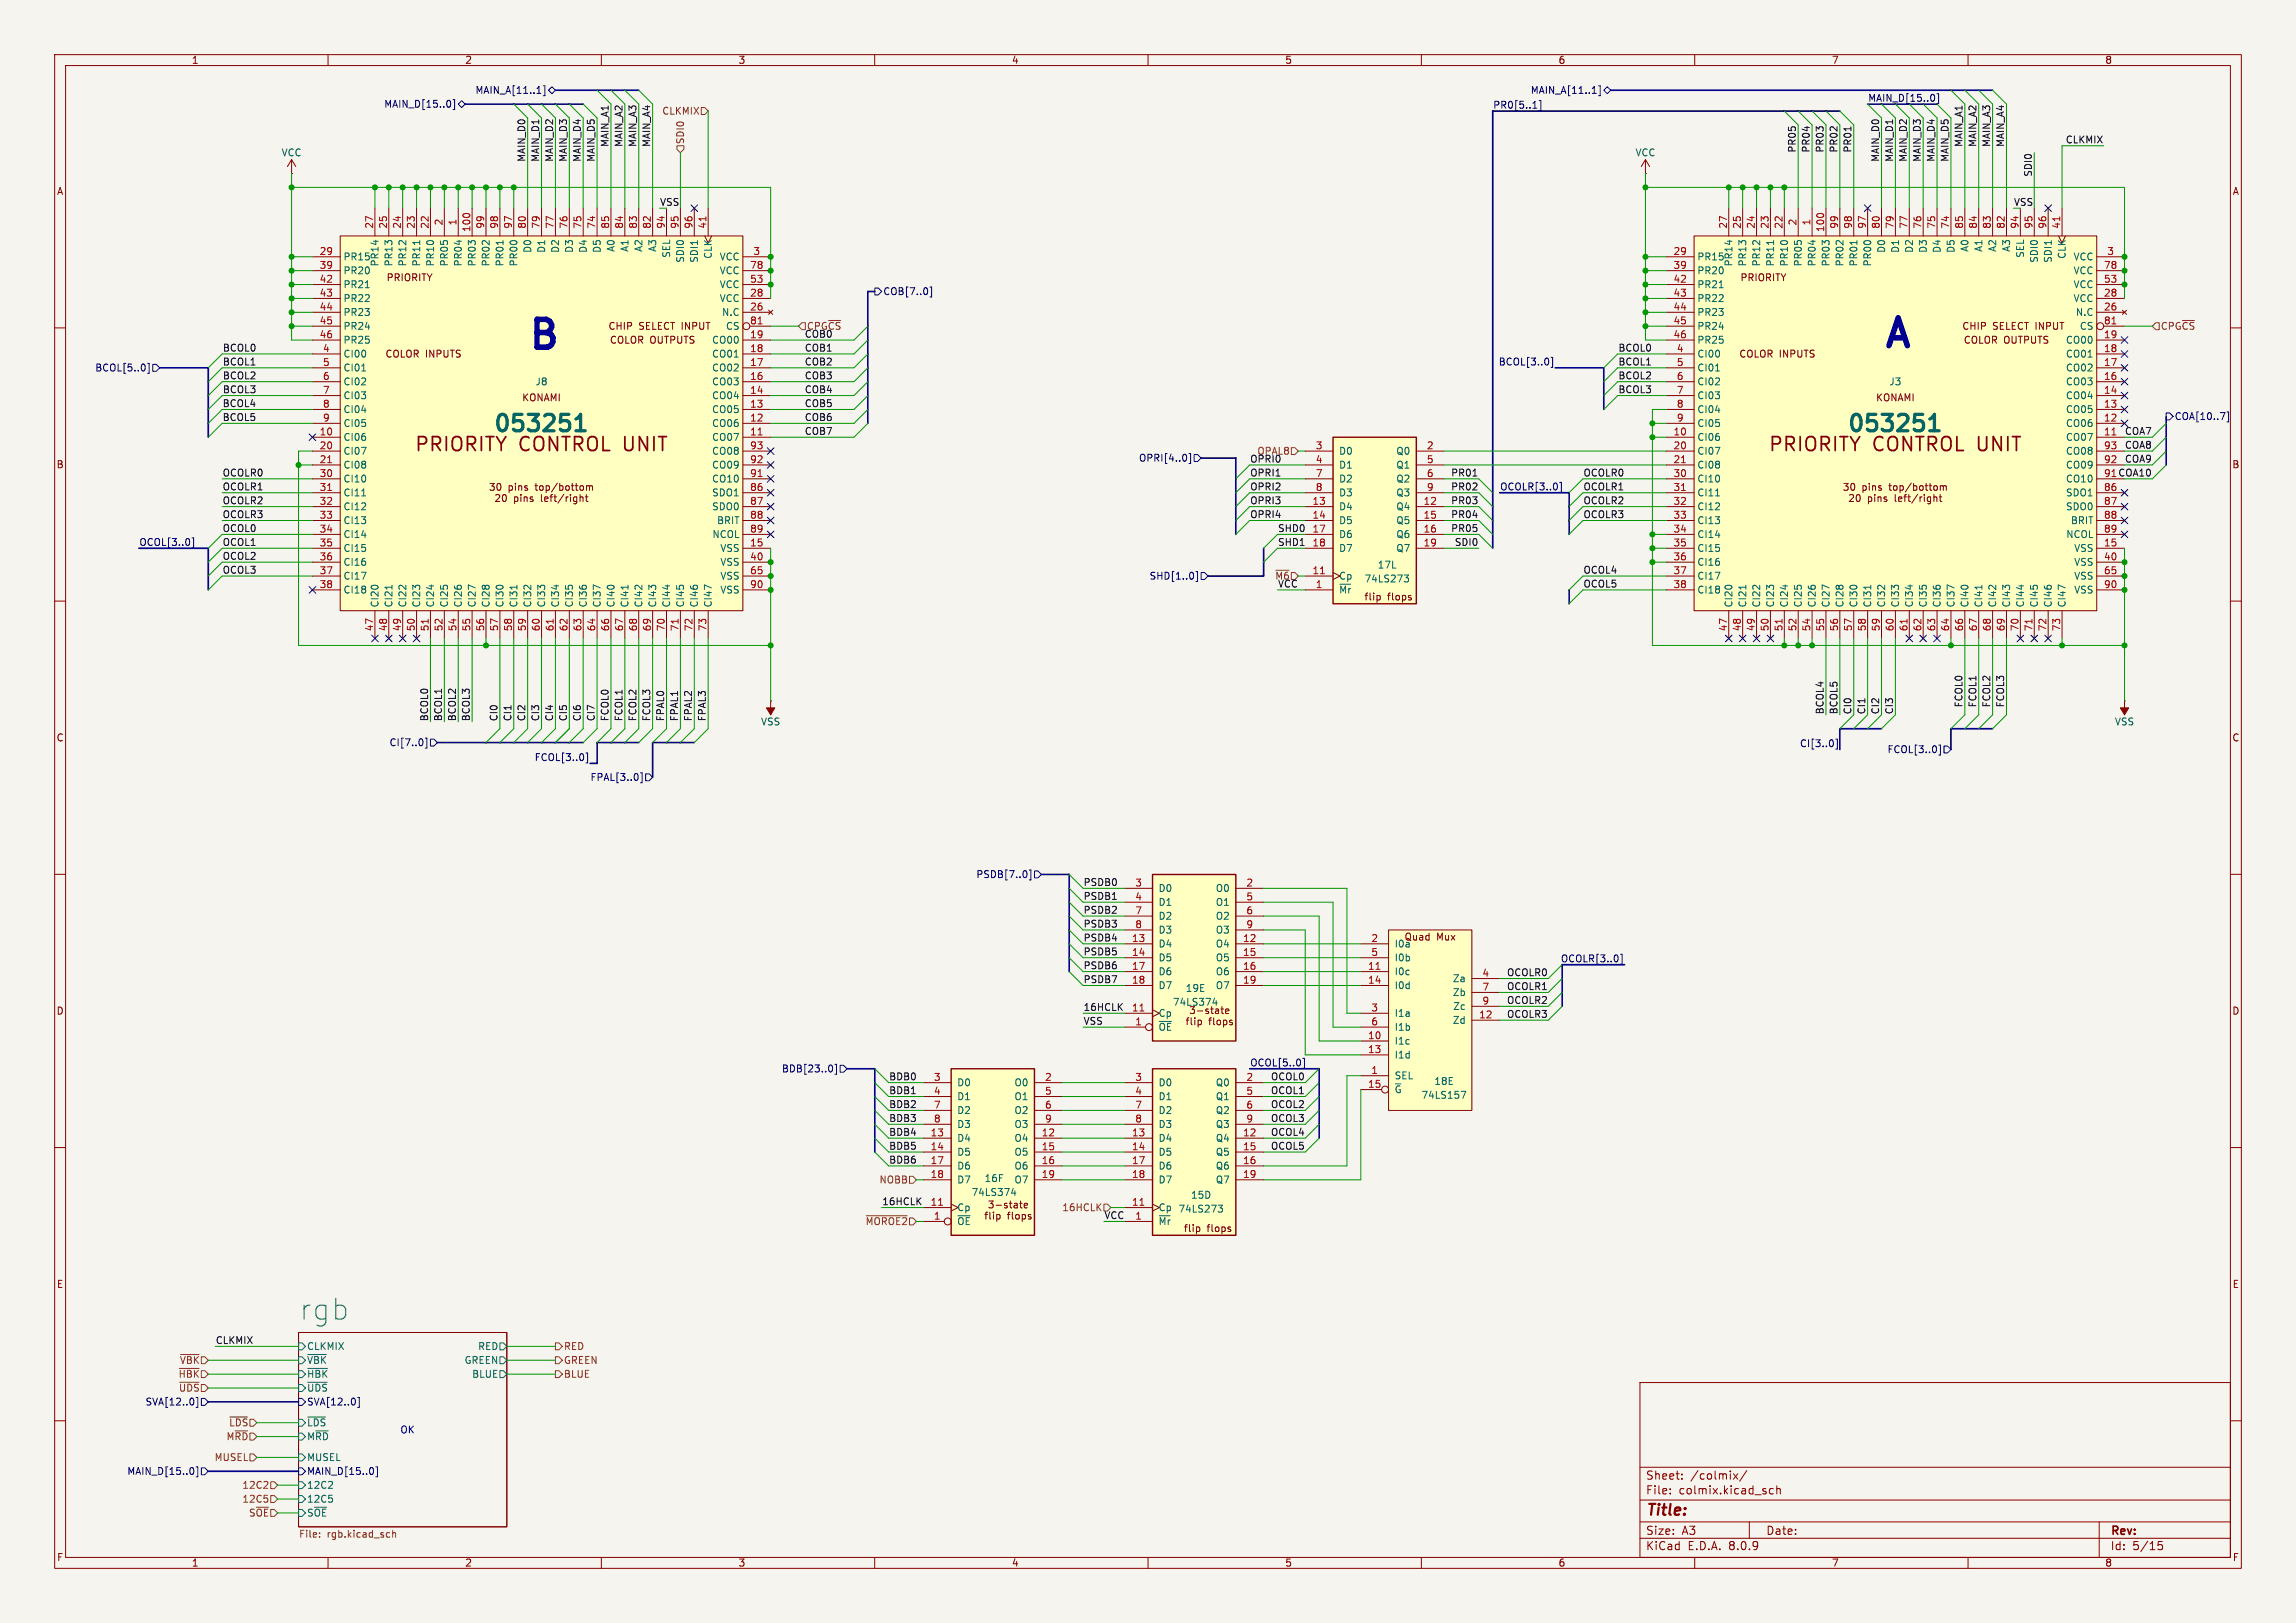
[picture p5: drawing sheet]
<svg xmlns="http://www.w3.org/2000/svg" width="420mm" height="297mm" viewBox="0 0 420 297" stroke-linecap="round" stroke-linejoin="round" font-family="sans-serif">
<defs><g id="words">
<g font-size="7.1" fill="#0000c2">
<text x="96" y="65.3">B</text>
<text x="344" y="65">A</text>
</g>
<text font-size="5.3" fill="#006464" x="54.6" y="241.9">rgb</text>
<g font-size="4.2" fill="#006464">
<text x="89.9" y="79.9">053251</text>
<text x="337.5" y="79.9">053251</text>
</g>
<g font-size="3.5" fill="#840000">
<text x="75.7" y="83">PRIORITY</text>
<text x="94.9" y="83">CONTROL UNIT</text>
<text x="323.4" y="83">PRIORITY</text>
<text x="342.6" y="83">CONTROL UNIT</text>
</g>
<text font-size="2.8" fill="#840000" x="301" y="277.9">Title:</text>
<g font-size="2.1" fill="#840000">
<text x="301" y="273.7">File:</text>
<text x="301" y="271">Sheet:</text>
<text x="307.1" y="273.7">colmix.kicad_sch</text>
<text x="309.2" y="271">/colmix/</text>
<text x="301" y="281.1">Size:</text>
<text x="307.6" y="281.1">A3</text>
<text x="323" y="281.1">Date:</text>
<text x="386" y="281.3">Rev:</text>
<text x="301" y="283.9">KiCad</text>
<text x="308.7" y="283.9">E.D.A.</text>
<text x="316.3" y="283.9">8.0.9</text>
<text x="386" y="283.9">Id:</text>
<text x="390.1" y="283.9">5/15</text>
</g>
<g font-size="1.8" fill="#840000">
<text x="35" y="11.9">1</text>
<text x="85" y="11.9">2</text>
<text x="135" y="11.9">3</text>
<text x="185" y="11.9">4</text>
<text x="235" y="11.9">5</text>
<text x="285" y="11.9">6</text>
<text x="335" y="11.9">7</text>
<text x="385" y="11.9">8</text>
<text x="10.3" y="35.9">A</text>
<text x="408.3" y="35.9">A</text>
<text x="70.6" y="51.7">PRIORITY</text>
<text x="318.3" y="51.7">PRIORITY</text>
<text x="70.4" y="65.6">COLOR INPUTS</text>
<text x="111.2" y="60.6">CHIP</text>
<text x="111.5" y="63.1">COLOR OUTPUTS</text>
<text x="116.9" y="60.6">SELECT INPUT</text>
<text x="318.1" y="65.6">COLOR INPUTS</text>
<text x="358.8" y="60.6">CHIP</text>
<text x="359.1" y="63.1">COLOR OUTPUTS</text>
<text x="364.5" y="60.6">SELECT INPUT</text>
<text x="95.4" y="73.6">KONAMI</text>
<text x="343.1" y="73.6">KONAMI</text>
<text x="10.3" y="85.9">B</text>
<text x="408.2" y="85.9">B</text>
<text x="104.5" y="91">pins</text>
<text x="352.2" y="91">pins</text>
<text x="249.5" y="110.1">flip</text>
<text x="253.8" y="110.1">flops</text>
<text x="10.3" y="135.9">C</text>
<text x="408.2" y="135.9">C</text>
<text x="256.8" y="172.3">Quad</text>
<text x="262.8" y="172.3">Mux</text>
<text x="10.3" y="185.9">D</text>
<text x="408.2" y="185.9">D</text>
<text x="225.4" y="186.8">flops</text>
<text x="188.6" y="222.4">flops</text>
<text x="216.5" y="225.7">flip</text>
<text x="220.8" y="225.7">flops</text>
<text x="10.3" y="235.9">E</text>
<text x="408.3" y="235.9">E</text>
<text x="10.3" y="285.9">F</text>
<text x="35" y="286.9">1</text>
<text x="85" y="286.9">2</text>
<text x="135" y="286.9">3</text>
<text x="185" y="286.9">4</text>
<text x="235" y="286.9">5</text>
<text x="285" y="286.9">6</text>
<text x="335" y="286.9">7</text>
<text x="385" y="286.9">8</text>
<text x="408.3" y="285.9">F</text>
</g>
<g font-size="1.8" fill="#000084">
<text x="86.9" y="17.4">MAIN_A[11..1]</text>
<text x="279.9" y="17.4">MAIN_A[11..1]</text>
<text x="70.2" y="19.9">MAIN_D[15..0]</text>
<text x="273" y="20">PR0[5..1]</text>
<text x="341.6" y="18.7">MAIN_D[15..0]</text>
<text x="161.5" y="54.2">COB[7..0]</text>
<text x="17.3" y="68.2">BCOL[5..0]</text>
<text x="274.1" y="67">BCOL[3..0]</text>
<text x="397.7" y="77.1">COA[10..7]</text>
<text x="208.2" y="84.7">OPRI[4..0]</text>
<text x="274.3" y="89.8">OCOLR[3..0]</text>
<text x="25.4" y="100">OCOL[3..0]</text>
<text x="210.2" y="106.3">SHD[1..0]</text>
<text x="71.1" y="136.8">CI[7..0]</text>
<text x="329.1" y="136.8">CI[3..0]</text>
<text x="97.7" y="139.4">FCOL[3..0]</text>
<text x="107.9" y="143.1">FPAL[3..0]</text>
<text x="345.2" y="138">FCOL[3..0]</text>
<text x="178.5" y="160.9">PSDB[7..0]</text>
<text x="285.4" y="176.2">OCOLR[3..0]</text>
<text x="142.9" y="196.4">BDB[23..0]</text>
<text x="228.6" y="195.2">OCOL[5..0]</text>
<text x="26.5" y="257.4">SVA[12..0]</text>
<text x="56.1" y="257.4">SVA[12..0]</text>
<text x="23.2" y="270.1">MAIN_D[15..0]</text>
<text x="56.1" y="270.1">MAIN_D[15..0]</text>
</g>
<g font-size="1.8" fill="#725600">
<text x="121" y="21.2">CLKMIX</text>
<text x="125.3" y="26.5" transform="rotate(-90 125.3 26.5)">SDI0</text>
<text x="147.5" y="60.6">CPG~{CS}</text>
<text x="395.2" y="60.6">CPG~{CS}</text>
<text x="229.9" y="83.4">OPAL8</text>
<text x="233.2" y="106.3">~{M6}</text>
<text x="160.8" y="216.8">NOBB</text>
<text x="194.2" y="221.8">16HCLK</text>
<text x="158.2" y="224.4">~{MOROE2}</text>
<text x="32.8" y="249.8">~{VBK}</text>
<text x="103.1" y="247.2">RED</text>
<text x="103.1" y="249.8">GREEN</text>
<text x="32.6" y="252.3">~{HBK}</text>
<text x="32.6" y="254.9">~{UDS}</text>
<text x="103.1" y="252.3">BLUE</text>
<text x="41.3" y="263.8">M~{RD}</text>
<text x="41.8" y="261.2">~{LDS}</text>
<text x="39.2" y="267.6">MUSEL</text>
<text x="44.2" y="272.6">12C2</text>
<text x="44.2" y="275.2">12C5</text>
<text x="45.4" y="277.7">S~{OE}</text>
<text x="54.6" y="281.7">File:</text>
<text x="59.8" y="281.7">rgb.kicad_sch</text>
</g>
<g font-size="1.8" fill="#006464">
<text x="51.4" y="28.8">VCC</text>
<text x="299.1" y="28.8">VCC</text>
<text x="62.7" y="47.9">PR15</text>
<text x="97.4" y="46.4" transform="rotate(-90 97.4 46.4)">D0</text>
<text x="99.9" y="46.4" transform="rotate(-90 99.9 46.4)">D1</text>
<text x="102.5" y="46.4" transform="rotate(-90 102.5 46.4)">D2</text>
<text x="105" y="46.4" transform="rotate(-90 105 46.4)">D3</text>
<text x="107.5" y="46.4" transform="rotate(-90 107.5 46.4)">D4</text>
<text x="110.1" y="46.4" transform="rotate(-90 110.1 46.4)">D5</text>
<text x="112.6" y="46.2" transform="rotate(-90 112.6 46.2)">A0</text>
<text x="115.2" y="46.2" transform="rotate(-90 115.2 46.2)">A1</text>
<text x="117.7" y="46.2" transform="rotate(-90 117.7 46.2)">A2</text>
<text x="120.2" y="46.2" transform="rotate(-90 120.2 46.2)">A3</text>
<text x="122.8" y="47.3" transform="rotate(-90 122.8 47.3)">SEL</text>
<text x="130.4" y="47.5" transform="rotate(-90 130.4 47.5)">CLK</text>
<text x="131.6" y="47.9">VCC</text>
<text x="310.4" y="47.9">PR15</text>
<text x="345" y="46.4" transform="rotate(-90 345 46.4)">D0</text>
<text x="347.6" y="46.4" transform="rotate(-90 347.6 46.4)">D1</text>
<text x="350.1" y="46.4" transform="rotate(-90 350.1 46.4)">D2</text>
<text x="352.7" y="46.4" transform="rotate(-90 352.7 46.4)">D3</text>
<text x="355.2" y="46.4" transform="rotate(-90 355.2 46.4)">D4</text>
<text x="357.7" y="46.4" transform="rotate(-90 357.7 46.4)">D5</text>
<text x="360.3" y="46.2" transform="rotate(-90 360.3 46.2)">A0</text>
<text x="362.8" y="46.2" transform="rotate(-90 362.8 46.2)">A1</text>
<text x="365.4" y="46.2" transform="rotate(-90 365.4 46.2)">A2</text>
<text x="367.9" y="46.2" transform="rotate(-90 367.9 46.2)">A3</text>
<text x="370.4" y="47.3" transform="rotate(-90 370.4 47.3)">SEL</text>
<text x="378.1" y="47.5" transform="rotate(-90 378.1 47.5)">CLK</text>
<text x="379.2" y="47.9">VCC</text>
<text x="62.7" y="50.4">PR20</text>
<text x="62.7" y="52.9">PR21</text>
<text x="69.4" y="48.9" transform="rotate(-90 69.4 48.9)">PR14</text>
<text x="72" y="48.9" transform="rotate(-90 72 48.9)">PR13</text>
<text x="74.5" y="48.9" transform="rotate(-90 74.5 48.9)">PR12</text>
<text x="77.1" y="48.9" transform="rotate(-90 77.1 48.9)">PR11</text>
<text x="79.6" y="48.9" transform="rotate(-90 79.6 48.9)">PR10</text>
<text x="82.1" y="48.9" transform="rotate(-90 82.1 48.9)">PR05</text>
<text x="84.7" y="48.9" transform="rotate(-90 84.7 48.9)">PR04</text>
<text x="87.2" y="48.9" transform="rotate(-90 87.2 48.9)">PR03</text>
<text x="89.8" y="48.9" transform="rotate(-90 89.8 48.9)">PR02</text>
<text x="92.3" y="48.9" transform="rotate(-90 92.3 48.9)">PR01</text>
<text x="94.8" y="48.9" transform="rotate(-90 94.8 48.9)">PR00</text>
<text x="125.3" y="48.2" transform="rotate(-90 125.3 48.2)">SDI0</text>
<text x="127.9" y="48.2" transform="rotate(-90 127.9 48.2)">SDI1</text>
<text x="131.6" y="52.9">VCC</text>
<text x="131.6" y="50.4">VCC</text>
<text x="310.4" y="50.4">PR20</text>
<text x="310.4" y="52.9">PR21</text>
<text x="317.1" y="48.9" transform="rotate(-90 317.1 48.9)">PR14</text>
<text x="319.6" y="48.9" transform="rotate(-90 319.6 48.9)">PR13</text>
<text x="322.2" y="48.9" transform="rotate(-90 322.2 48.9)">PR12</text>
<text x="324.7" y="48.9" transform="rotate(-90 324.7 48.9)">PR11</text>
<text x="327.3" y="48.9" transform="rotate(-90 327.3 48.9)">PR10</text>
<text x="329.8" y="48.9" transform="rotate(-90 329.8 48.9)">PR05</text>
<text x="332.3" y="48.9" transform="rotate(-90 332.3 48.9)">PR04</text>
<text x="334.9" y="48.9" transform="rotate(-90 334.9 48.9)">PR03</text>
<text x="337.4" y="48.9" transform="rotate(-90 337.4 48.9)">PR02</text>
<text x="340" y="48.9" transform="rotate(-90 340 48.9)">PR01</text>
<text x="342.5" y="48.9" transform="rotate(-90 342.5 48.9)">PR00</text>
<text x="373" y="48.2" transform="rotate(-90 373 48.2)">SDI0</text>
<text x="375.5" y="48.2" transform="rotate(-90 375.5 48.2)">SDI1</text>
<text x="379.2" y="52.9">VCC</text>
<text x="379.2" y="50.4">VCC</text>
<text x="62.7" y="55.5">PR22</text>
<text x="62.7" y="58">PR23</text>
<text x="131.6" y="55.5">VCC</text>
<text x="132" y="58">N.C</text>
<text x="310.4" y="55.5">PR22</text>
<text x="310.4" y="58">PR23</text>
<text x="379.2" y="55.5">VCC</text>
<text x="379.6" y="58">N.C</text>
<text x="62.7" y="65.6">CI00</text>
<text x="62.7" y="60.6">PR24</text>
<text x="62.7" y="63.1">PR25</text>
<text x="130.2" y="65.6">CO01</text>
<text x="130.2" y="63.1">CO00</text>
<text x="132.7" y="60.6">CS</text>
<text x="310.4" y="65.6">CI00</text>
<text x="310.4" y="60.6">PR24</text>
<text x="310.4" y="63.1">PR25</text>
<text x="377.8" y="65.6">CO01</text>
<text x="377.8" y="63.1">CO00</text>
<text x="380.3" y="60.6">CS</text>
<text x="62.7" y="68.2">CI01</text>
<text x="62.7" y="70.7">CI02</text>
<text x="97.9" y="70.7">J8</text>
<text x="130.2" y="70.7">CO03</text>
<text x="130.2" y="68.2">CO02</text>
<text x="310.4" y="68.2">CI01</text>
<text x="310.4" y="70.7">CI02</text>
<text x="345.5" y="70.7">J3</text>
<text x="377.8" y="70.7">CO03</text>
<text x="377.8" y="68.2">CO02</text>
<text x="62.7" y="73.3">CI03</text>
<text x="62.7" y="75.8">CI04</text>
<text x="130.2" y="75.8">CO05</text>
<text x="130.2" y="73.3">CO04</text>
<text x="310.4" y="73.3">CI03</text>
<text x="310.4" y="75.8">CI04</text>
<text x="377.8" y="75.8">CO05</text>
<text x="377.8" y="73.3">CO04</text>
<text x="62.7" y="80.9">CI06</text>
<text x="62.7" y="83.4">CI07</text>
<text x="62.7" y="78.3">CI05</text>
<text x="130.2" y="80.9">CO07</text>
<text x="130.2" y="78.3">CO06</text>
<text x="130.2" y="83.4">CO08</text>
<text x="244.9" y="83.4">D0</text>
<text x="255.3" y="83.4">Q0</text>
<text x="310.4" y="80.9">CI06</text>
<text x="310.4" y="83.4">CI07</text>
<text x="310.4" y="78.3">CI05</text>
<text x="377.8" y="80.9">CO07</text>
<text x="377.8" y="78.3">CO06</text>
<text x="377.8" y="83.4">CO08</text>
<text x="62.7" y="86">CI08</text>
<text x="62.7" y="88.5">CI10</text>
<text x="130.2" y="88.5">CO10</text>
<text x="130.2" y="86">CO09</text>
<text x="244.9" y="86">D1</text>
<text x="244.9" y="88.5">D2</text>
<text x="255.3" y="86">Q1</text>
<text x="255.3" y="88.5">Q2</text>
<text x="310.4" y="86">CI08</text>
<text x="310.4" y="88.5">CI10</text>
<text x="377.8" y="88.5">CO10</text>
<text x="377.8" y="86">CO09</text>
<text x="62.7" y="91">CI11</text>
<text x="62.7" y="93.6">CI12</text>
<text x="130.2" y="91">SDO1</text>
<text x="130.2" y="93.6">SDO0</text>
<text x="244.9" y="93.6">D4</text>
<text x="244.9" y="91">D3</text>
<text x="255.3" y="93.6">Q4</text>
<text x="255.3" y="91">Q3</text>
<text x="310.4" y="91">CI11</text>
<text x="310.4" y="93.6">CI12</text>
<text x="377.8" y="91">SDO1</text>
<text x="377.8" y="93.6">SDO0</text>
<text x="62.7" y="96.1">CI13</text>
<text x="62.7" y="98.7">CI14</text>
<text x="62.7" y="101.2">CI15</text>
<text x="130.2" y="98.7">NCOL</text>
<text x="131.1" y="96.1">BRIT</text>
<text x="131.7" y="101.2">VSS</text>
<text x="244.9" y="96.1">D5</text>
<text x="244.9" y="98.7">D6</text>
<text x="244.9" y="101.2">D7</text>
<text x="255.3" y="96.1">Q5</text>
<text x="255.3" y="98.7">Q6</text>
<text x="255.3" y="101.2">Q7</text>
<text x="310.4" y="96.1">CI13</text>
<text x="310.4" y="98.7">CI14</text>
<text x="310.4" y="101.2">CI15</text>
<text x="377.9" y="98.7">NCOL</text>
<text x="378.7" y="96.1">BRIT</text>
<text x="379.3" y="101.2">VSS</text>
<text x="62.7" y="103.7">CI16</text>
<text x="62.7" y="106.3">CI17</text>
<text x="131.7" y="103.7">VSS</text>
<text x="131.7" y="106.3">VSS</text>
<text x="244.9" y="106.3">Cp</text>
<text x="249.5" y="106.8">74LS273</text>
<text x="251.9" y="104.2">17L</text>
<text x="310.4" y="103.7">CI16</text>
<text x="310.4" y="106.3">CI17</text>
<text x="379.3" y="103.7">VSS</text>
<text x="379.3" y="106.3">VSS</text>
<text x="62.7" y="108.8">CI18</text>
<text x="69.4" y="111.3" transform="rotate(-90 69.4 111.3)">CI20</text>
<text x="72" y="111.3" transform="rotate(-90 72 111.3)">CI21</text>
<text x="74.5" y="111.3" transform="rotate(-90 74.5 111.3)">CI22</text>
<text x="77.1" y="111.3" transform="rotate(-90 77.1 111.3)">CI23</text>
<text x="79.6" y="111.3" transform="rotate(-90 79.6 111.3)">CI24</text>
<text x="82.1" y="111.3" transform="rotate(-90 82.1 111.3)">CI25</text>
<text x="84.7" y="111.3" transform="rotate(-90 84.7 111.3)">CI26</text>
<text x="87.2" y="111.3" transform="rotate(-90 87.2 111.3)">CI27</text>
<text x="89.8" y="111.3" transform="rotate(-90 89.8 111.3)">CI28</text>
<text x="92.3" y="111.3" transform="rotate(-90 92.3 111.3)">CI30</text>
<text x="94.8" y="111.3" transform="rotate(-90 94.8 111.3)">CI31</text>
<text x="97.4" y="111.3" transform="rotate(-90 97.4 111.3)">CI32</text>
<text x="99.9" y="111.3" transform="rotate(-90 99.9 111.3)">CI33</text>
<text x="102.5" y="111.3" transform="rotate(-90 102.5 111.3)">CI34</text>
<text x="105" y="111.3" transform="rotate(-90 105 111.3)">CI35</text>
<text x="107.5" y="111.3" transform="rotate(-90 107.5 111.3)">CI36</text>
<text x="110.1" y="111.3" transform="rotate(-90 110.1 111.3)">CI37</text>
<text x="112.6" y="111.3" transform="rotate(-90 112.6 111.3)">CI40</text>
<text x="115.2" y="111.3" transform="rotate(-90 115.2 111.3)">CI41</text>
<text x="117.7" y="111.3" transform="rotate(-90 117.7 111.3)">CI42</text>
<text x="120.2" y="111.3" transform="rotate(-90 120.2 111.3)">CI43</text>
<text x="122.8" y="111.3" transform="rotate(-90 122.8 111.3)">CI44</text>
<text x="125.3" y="111.3" transform="rotate(-90 125.3 111.3)">CI45</text>
<text x="127.9" y="111.3" transform="rotate(-90 127.9 111.3)">CI46</text>
<text x="130.4" y="111.3" transform="rotate(-90 130.4 111.3)">CI47</text>
<text x="131.7" y="108.8">VSS</text>
<text x="244.9" y="108.8">~{Mr}</text>
<text x="310.4" y="108.8">CI18</text>
<text x="317.1" y="111.3" transform="rotate(-90 317.1 111.3)">CI20</text>
<text x="319.6" y="111.3" transform="rotate(-90 319.6 111.3)">CI21</text>
<text x="322.2" y="111.3" transform="rotate(-90 322.2 111.3)">CI22</text>
<text x="324.7" y="111.3" transform="rotate(-90 324.7 111.3)">CI23</text>
<text x="327.3" y="111.3" transform="rotate(-90 327.3 111.3)">CI24</text>
<text x="329.8" y="111.3" transform="rotate(-90 329.8 111.3)">CI25</text>
<text x="332.3" y="111.3" transform="rotate(-90 332.3 111.3)">CI26</text>
<text x="334.9" y="111.3" transform="rotate(-90 334.9 111.3)">CI27</text>
<text x="337.4" y="111.3" transform="rotate(-90 337.4 111.3)">CI28</text>
<text x="340" y="111.3" transform="rotate(-90 340 111.3)">CI30</text>
<text x="342.5" y="111.3" transform="rotate(-90 342.5 111.3)">CI31</text>
<text x="345" y="111.3" transform="rotate(-90 345 111.3)">CI32</text>
<text x="347.6" y="111.3" transform="rotate(-90 347.6 111.3)">CI33</text>
<text x="350.1" y="111.3" transform="rotate(-90 350.1 111.3)">CI34</text>
<text x="352.7" y="111.3" transform="rotate(-90 352.7 111.3)">CI35</text>
<text x="355.2" y="111.3" transform="rotate(-90 355.2 111.3)">CI36</text>
<text x="357.7" y="111.3" transform="rotate(-90 357.7 111.3)">CI37</text>
<text x="360.3" y="111.3" transform="rotate(-90 360.3 111.3)">CI40</text>
<text x="362.8" y="111.3" transform="rotate(-90 362.8 111.3)">CI41</text>
<text x="365.4" y="111.3" transform="rotate(-90 365.4 111.3)">CI42</text>
<text x="367.9" y="111.3" transform="rotate(-90 367.9 111.3)">CI43</text>
<text x="370.4" y="111.3" transform="rotate(-90 370.4 111.3)">CI44</text>
<text x="373" y="111.3" transform="rotate(-90 373 111.3)">CI45</text>
<text x="375.5" y="111.3" transform="rotate(-90 375.5 111.3)">CI46</text>
<text x="378.1" y="111.3" transform="rotate(-90 378.1 111.3)">CI47</text>
<text x="379.3" y="108.8">VSS</text>
<text x="139.1" y="132.9">VSS</text>
<text x="386.8" y="132.9">VSS</text>
<text x="211.8" y="163.4">D0</text>
<text x="211.8" y="166">D1</text>
<text x="222.3" y="163.4">O0</text>
<text x="222.3" y="166">O1</text>
<text x="211.8" y="173.6">D4</text>
<text x="211.8" y="168.5">D2</text>
<text x="211.8" y="171">D3</text>
<text x="222.3" y="173.6">O4</text>
<text x="222.3" y="168.5">O2</text>
<text x="222.3" y="171">O3</text>
<text x="255" y="173.6">I0a</text>
<text x="211.8" y="176.1">D5</text>
<text x="211.8" y="178.7">D6</text>
<text x="222.3" y="176.1">O5</text>
<text x="222.3" y="178.7">O6</text>
<text x="255" y="178.7">I0c</text>
<text x="255" y="176.1">I0b</text>
<text x="265.7" y="179.9">Za</text>
<text x="211.8" y="181.2">D7</text>
<text x="214.4" y="184.3">74LS374</text>
<text x="216.8" y="181.7">19E</text>
<text x="222.3" y="181.2">O7</text>
<text x="255" y="181.2">I0d</text>
<text x="265.7" y="182.5">Zb</text>
<text x="265.7" y="185">Zc</text>
<text x="211.8" y="188.8">~{OE}</text>
<text x="211.8" y="186.3">Cp</text>
<text x="255" y="191.4">I1c</text>
<text x="255" y="186.3">I1a</text>
<text x="255" y="188.8">I1b</text>
<text x="265.7" y="187.6">Zd</text>
<text x="255" y="197.7">SEL</text>
<text x="255" y="193.9">I1d</text>
<text x="175" y="199">D0</text>
<text x="175" y="201.5">D1</text>
<text x="185.5" y="199">O0</text>
<text x="185.5" y="201.5">O1</text>
<text x="211.8" y="199">D0</text>
<text x="211.8" y="201.5">D1</text>
<text x="222.3" y="199">Q0</text>
<text x="222.3" y="201.5">Q1</text>
<text x="255" y="200.3">~{G}</text>
<text x="259.9" y="201.3">74LS157</text>
<text x="262.3" y="198.7">18E</text>
<text x="175" y="209.1">D4</text>
<text x="175" y="204.1">D2</text>
<text x="175" y="206.6">D3</text>
<text x="185.5" y="209.1">O4</text>
<text x="185.5" y="204.1">O2</text>
<text x="185.5" y="206.6">O3</text>
<text x="211.8" y="209.1">D4</text>
<text x="211.8" y="204.1">D2</text>
<text x="211.8" y="206.6">D3</text>
<text x="222.3" y="209.1">Q4</text>
<text x="222.3" y="204.1">Q2</text>
<text x="222.3" y="206.6">Q3</text>
<text x="175" y="211.7">D5</text>
<text x="175" y="214.2">D6</text>
<text x="185.5" y="211.7">O5</text>
<text x="185.5" y="214.2">O6</text>
<text x="211.8" y="211.7">D5</text>
<text x="211.8" y="214.2">D6</text>
<text x="222.3" y="211.7">Q5</text>
<text x="222.3" y="214.2">Q6</text>
<text x="175" y="221.8">Cp</text>
<text x="175" y="216.8">D7</text>
<text x="177.6" y="219">74LS374</text>
<text x="180" y="216.5">16F</text>
<text x="185.5" y="216.8">O7</text>
<text x="211.8" y="221.8">Cp</text>
<text x="211.8" y="216.8">D7</text>
<text x="217.8" y="219.6">15D</text>
<text x="222.3" y="216.8">Q7</text>
<text x="175" y="224.4">~{OE}</text>
<text x="211.8" y="224.4">~{Mr}</text>
<text x="215.5" y="222.1">74LS273</text>
<text x="56.1" y="249.8">~{VBK}</text>
<text x="56.1" y="247.2">CLKMIX</text>
<text x="84.9" y="249.8">GREEN</text>
<text x="87.4" y="247.2">RED</text>
<text x="56.1" y="252.3">~{HBK}</text>
<text x="56.1" y="254.9">~{UDS}</text>
<text x="86.3" y="252.3">BLUE</text>
<text x="56.1" y="263.8">M~{RD}</text>
<text x="56.1" y="261.2">~{LDS}</text>
<text x="56.1" y="267.6">MUSEL</text>
<text x="56.1" y="272.6">12C2</text>
<text x="56.1" y="275.2">12C5</text>
<text x="56.1" y="277.7">S~{OE}</text>
</g>
<g font-size="1.8" fill="#0f0f0f">
<text x="96.2" y="29.7" transform="rotate(-90 96.2 29.7)">MAIN_D0</text>
<text x="98.7" y="29.7" transform="rotate(-90 98.7 29.7)">MAIN_D1</text>
<text x="101.3" y="29.7" transform="rotate(-90 101.3 29.7)">MAIN_D2</text>
<text x="103.8" y="29.7" transform="rotate(-90 103.8 29.7)">MAIN_D3</text>
<text x="106.3" y="29.7" transform="rotate(-90 106.3 29.7)">MAIN_D4</text>
<text x="108.9" y="29.7" transform="rotate(-90 108.9 29.7)">MAIN_D5</text>
<text x="111.4" y="27" transform="rotate(-90 111.4 27)">MAIN_A1</text>
<text x="114" y="27" transform="rotate(-90 114 27)">MAIN_A2</text>
<text x="116.5" y="27" transform="rotate(-90 116.5 27)">MAIN_A3</text>
<text x="119" y="27" transform="rotate(-90 119 27)">MAIN_A4</text>
<text x="328.6" y="28" transform="rotate(-90 328.6 28)">PR05</text>
<text x="331.1" y="28" transform="rotate(-90 331.1 28)">PR04</text>
<text x="333.7" y="28" transform="rotate(-90 333.7 28)">PR03</text>
<text x="336.2" y="28" transform="rotate(-90 336.2 28)">PR02</text>
<text x="338.7" y="28" transform="rotate(-90 338.7 28)">PR01</text>
<text x="343.8" y="29.7" transform="rotate(-90 343.8 29.7)">MAIN_D0</text>
<text x="346.4" y="29.7" transform="rotate(-90 346.4 29.7)">MAIN_D1</text>
<text x="348.9" y="29.7" transform="rotate(-90 348.9 29.7)">MAIN_D2</text>
<text x="351.4" y="29.7" transform="rotate(-90 351.4 29.7)">MAIN_D3</text>
<text x="354" y="29.7" transform="rotate(-90 354 29.7)">MAIN_D4</text>
<text x="356.5" y="29.7" transform="rotate(-90 356.5 29.7)">MAIN_D5</text>
<text x="359.1" y="27" transform="rotate(-90 359.1 27)">MAIN_A1</text>
<text x="361.6" y="27" transform="rotate(-90 361.6 27)">MAIN_A2</text>
<text x="364.1" y="27" transform="rotate(-90 364.1 27)">MAIN_A3</text>
<text x="366.7" y="27" transform="rotate(-90 366.7 27)">MAIN_A4</text>
<text x="377.8" y="26.3">CLKMIX</text>
<text x="371.8" y="32.4" transform="rotate(-90 371.8 32.4)">SDI0</text>
<text x="40.7" y="64.4">BCOL0</text>
<text x="147.1" y="61.9">COB0</text>
<text x="147.1" y="64.4">COB1</text>
<text x="295.9" y="64.4">BCOL0</text>
<text x="40.7" y="67">BCOL1</text>
<text x="40.7" y="69.5">BCOL2</text>
<text x="147.1" y="67">COB2</text>
<text x="147.1" y="69.5">COB3</text>
<text x="295.9" y="69.5">BCOL2</text>
<text x="295.9" y="67">BCOL1</text>
<text x="40.6" y="74.6">BCOL4</text>
<text x="40.6" y="77.1">BCOL5</text>
<text x="40.7" y="72">BCOL3</text>
<text x="147.1" y="72">COB4</text>
<text x="147.1" y="77.1">COB6</text>
<text x="147.1" y="74.6">COB5</text>
<text x="295.9" y="72">BCOL3</text>
<text x="147.1" y="79.7">COB7</text>
<text x="388.6" y="79.7">COA7</text>
<text x="388.6" y="82.2">COA8</text>
<text x="40.6" y="87.3">OCOLR0</text>
<text x="40.6" y="89.8">OCOLR1</text>
<text x="228.6" y="89.8">OPRI2</text>
<text x="228.6" y="84.7">OPRI0</text>
<text x="228.6" y="87.3">OPRI1</text>
<text x="265.3" y="87.3">PR01</text>
<text x="265.3" y="89.8">PR02</text>
<text x="289.6" y="87.3">OCOLR0</text>
<text x="289.6" y="89.8">OCOLR1</text>
<text x="384.8" y="87.4">91 COA10</text>
<text x="388.6" y="84.7">COA9</text>
<text x="40.6" y="94.9">OCOLR3</text>
<text x="40.6" y="92.4">OCOLR2</text>
<text x="228.6" y="94.9">OPRI4</text>
<text x="228.6" y="92.4">OPRI3</text>
<text x="265.3" y="92.4">PR03</text>
<text x="265.3" y="94.9">PR04</text>
<text x="289.6" y="94.9">OCOLR3</text>
<text x="289.6" y="92.4">OCOLR2</text>
<text x="40.6" y="97.4">OCOL0</text>
<text x="40.6" y="100">OCOL1</text>
<text x="233.7" y="97.4">SHD0</text>
<text x="233.7" y="100">SHD1</text>
<text x="265.3" y="97.4">PR05</text>
<text x="266" y="100">SDI0</text>
<text x="40.6" y="105.1">OCOL3</text>
<text x="40.6" y="102.5">OCOL2</text>
<text x="233.7" y="107.6">VCC</text>
<text x="289.6" y="107.6">OCOL5</text>
<text x="289.6" y="105.1">OCOL4</text>
<text x="333.7" y="130.8" transform="rotate(-90 333.7 130.8)">BCOL4</text>
<text x="336.2" y="130.8" transform="rotate(-90 336.2 130.8)">BCOL5</text>
<text x="338.7" y="130.8" transform="rotate(-90 338.7 130.8)">CI0</text>
<text x="341.3" y="130.8" transform="rotate(-90 341.3 130.8)">CI1</text>
<text x="343.8" y="130.8" transform="rotate(-90 343.8 130.8)">CI2</text>
<text x="346.4" y="130.8" transform="rotate(-90 346.4 130.8)">CI3</text>
<text x="359.1" y="129.5" transform="rotate(-90 359.1 129.5)">FCOL0</text>
<text x="361.6" y="129.5" transform="rotate(-90 361.6 129.5)">FCOL1</text>
<text x="364.1" y="129.5" transform="rotate(-90 364.1 129.5)">FCOL2</text>
<text x="366.7" y="129.5" transform="rotate(-90 366.7 129.5)">FCOL3</text>
<text x="78.4" y="132.1" transform="rotate(-90 78.4 132.1)">BCOL0</text>
<text x="80.9" y="132.1" transform="rotate(-90 80.9 132.1)">BCOL1</text>
<text x="83.5" y="132.1" transform="rotate(-90 83.5 132.1)">BCOL2</text>
<text x="86" y="132.1" transform="rotate(-90 86 132.1)">BCOL3</text>
<text x="91.1" y="132.1" transform="rotate(-90 91.1 132.1)">CI0</text>
<text x="93.6" y="132.1" transform="rotate(-90 93.6 132.1)">CI1</text>
<text x="96.2" y="132.1" transform="rotate(-90 96.2 132.1)">CI2</text>
<text x="98.7" y="132.1" transform="rotate(-90 98.7 132.1)">CI3</text>
<text x="101.3" y="132.1" transform="rotate(-90 101.3 132.1)">CI4</text>
<text x="103.8" y="132.1" transform="rotate(-90 103.8 132.1)">CI5</text>
<text x="106.3" y="132.1" transform="rotate(-90 106.3 132.1)">CI6</text>
<text x="108.9" y="132.1" transform="rotate(-90 108.9 132.1)">CI7</text>
<text x="111.4" y="132.1" transform="rotate(-90 111.4 132.1)">FCOL0</text>
<text x="114" y="132.1" transform="rotate(-90 114 132.1)">FCOL1</text>
<text x="116.5" y="132.1" transform="rotate(-90 116.5 132.1)">FCOL2</text>
<text x="119" y="132.1" transform="rotate(-90 119 132.1)">FCOL3</text>
<text x="121.6" y="132.1" transform="rotate(-90 121.6 132.1)">FPAL0</text>
<text x="124.1" y="132.1" transform="rotate(-90 124.1 132.1)">FPAL1</text>
<text x="126.7" y="132.1" transform="rotate(-90 126.7 132.1)">FPAL2</text>
<text x="129.2" y="132.1" transform="rotate(-90 129.2 132.1)">FPAL3</text>
<text x="198.1" y="164.8">PSDB1</text>
<text x="198.1" y="167.3">PSDB2</text>
<text x="198.1" y="162.2">PSDB0</text>
<text x="198.1" y="172.4">PSDB4</text>
<text x="198.1" y="169.8">PSDB3</text>
<text x="198.1" y="177.5">PSDB6</text>
<text x="198.1" y="174.9">PSDB5</text>
<text x="198.1" y="180">PSDB7</text>
<text x="275.6" y="178.7">OCOLR0</text>
<text x="198.1" y="185.1">16HCLK</text>
<text x="275.6" y="183.8">OCOLR2</text>
<text x="275.6" y="181.3">OCOLR1</text>
<text x="198.1" y="187.6">VSS</text>
<text x="275.6" y="186.3">OCOLR3</text>
<text x="162.6" y="197.8">BDB0</text>
<text x="232.4" y="197.8">OCOL0</text>
<text x="162.6" y="202.9">BDB2</text>
<text x="162.6" y="200.3">BDB1</text>
<text x="232.4" y="202.9">OCOL2</text>
<text x="232.4" y="200.3">OCOL1</text>
<text x="162.6" y="207.9">BDB4</text>
<text x="162.6" y="205.4">BDB3</text>
<text x="232.4" y="207.9">OCOL4</text>
<text x="232.4" y="205.4">OCOL3</text>
<text x="162.6" y="210.5">BDB5</text>
<text x="162.6" y="213">BDB6</text>
<text x="232.4" y="210.5">OCOL5</text>
<text x="161.3" y="220.6">16HCLK</text>
<text x="201.9" y="223.2">VCC</text>
<text x="39.4" y="246">CLKMIX</text>
</g>
<g font-size="1.8" fill="#a90000">
<text x="68.3" y="42" transform="rotate(-90 68.3 42)">27</text>
<text x="70.9" y="42" transform="rotate(-90 70.9 42)">25</text>
<text x="73.4" y="42" transform="rotate(-90 73.4 42)">24</text>
<text x="75.9" y="42" transform="rotate(-90 75.9 42)">23</text>
<text x="78.5" y="42" transform="rotate(-90 78.5 42)">22</text>
<text x="81" y="41.3" transform="rotate(-90 81 41.3)">2</text>
<text x="83.6" y="41.3" transform="rotate(-90 83.6 41.3)">1</text>
<text x="88.6" y="42" transform="rotate(-90 88.6 42)">99</text>
<text x="91.2" y="42" transform="rotate(-90 91.2 42)">98</text>
<text x="93.7" y="42" transform="rotate(-90 93.7 42)">97</text>
<text x="96.3" y="42" transform="rotate(-90 96.3 42)">80</text>
<text x="98.8" y="42" transform="rotate(-90 98.8 42)">79</text>
<text x="101.3" y="42" transform="rotate(-90 101.3 42)">77</text>
<text x="103.9" y="42" transform="rotate(-90 103.9 42)">76</text>
<text x="106.4" y="42" transform="rotate(-90 106.4 42)">75</text>
<text x="109" y="42" transform="rotate(-90 109 42)">74</text>
<text x="111.5" y="42" transform="rotate(-90 111.5 42)">85</text>
<text x="114" y="42" transform="rotate(-90 114 42)">84</text>
<text x="116.6" y="42" transform="rotate(-90 116.6 42)">83</text>
<text x="119.1" y="42" transform="rotate(-90 119.1 42)">82</text>
<text x="121.7" y="42" transform="rotate(-90 121.7 42)">94</text>
<text x="124.2" y="42" transform="rotate(-90 124.2 42)">95</text>
<text x="126.7" y="42" transform="rotate(-90 126.7 42)">96</text>
<text x="129.3" y="42" transform="rotate(-90 129.3 42)">41</text>
<text x="316" y="42" transform="rotate(-90 316 42)">27</text>
<text x="318.5" y="42" transform="rotate(-90 318.5 42)">25</text>
<text x="321.1" y="42" transform="rotate(-90 321.1 42)">24</text>
<text x="323.6" y="42" transform="rotate(-90 323.6 42)">23</text>
<text x="326.1" y="42" transform="rotate(-90 326.1 42)">22</text>
<text x="328.7" y="41.3" transform="rotate(-90 328.7 41.3)">2</text>
<text x="331.2" y="41.3" transform="rotate(-90 331.2 41.3)">1</text>
<text x="336.3" y="42" transform="rotate(-90 336.3 42)">99</text>
<text x="338.8" y="42" transform="rotate(-90 338.8 42)">98</text>
<text x="341.4" y="42" transform="rotate(-90 341.4 42)">97</text>
<text x="343.9" y="42" transform="rotate(-90 343.9 42)">80</text>
<text x="346.5" y="42" transform="rotate(-90 346.5 42)">79</text>
<text x="349" y="42" transform="rotate(-90 349 42)">77</text>
<text x="351.5" y="42" transform="rotate(-90 351.5 42)">76</text>
<text x="354.1" y="42" transform="rotate(-90 354.1 42)">75</text>
<text x="356.6" y="42" transform="rotate(-90 356.6 42)">74</text>
<text x="359.2" y="42" transform="rotate(-90 359.2 42)">85</text>
<text x="361.7" y="42" transform="rotate(-90 361.7 42)">84</text>
<text x="364.2" y="42" transform="rotate(-90 364.2 42)">83</text>
<text x="366.8" y="42" transform="rotate(-90 366.8 42)">82</text>
<text x="369.3" y="42" transform="rotate(-90 369.3 42)">94</text>
<text x="371.9" y="42" transform="rotate(-90 371.9 42)">95</text>
<text x="374.4" y="42" transform="rotate(-90 374.4 42)">96</text>
<text x="376.9" y="42" transform="rotate(-90 376.9 42)">41</text>
<text x="58.4" y="46.7">29</text>
<text x="86.1" y="42.6" transform="rotate(-90 86.1 42.6)">100</text>
<text x="137.7" y="46.7">3</text>
<text x="306" y="46.7">29</text>
<text x="333.8" y="42.6" transform="rotate(-90 333.8 42.6)">100</text>
<text x="385.4" y="46.7">3</text>
<text x="58.4" y="49.3">39</text>
<text x="58.4" y="51.8">42</text>
<text x="137.1" y="51.8">53</text>
<text x="137.1" y="49.3">78</text>
<text x="306" y="49.3">39</text>
<text x="306" y="51.8">42</text>
<text x="384.8" y="51.8">53</text>
<text x="384.8" y="49.3">78</text>
<text x="58.4" y="54.4">43</text>
<text x="58.4" y="56.9">44</text>
<text x="58.4" y="59.4">45</text>
<text x="137.1" y="56.9">26</text>
<text x="137.1" y="54.4">28</text>
<text x="137.1" y="59.4">81</text>
<text x="306" y="54.4">43</text>
<text x="306" y="56.9">44</text>
<text x="306" y="59.4">45</text>
<text x="384.8" y="56.9">26</text>
<text x="384.8" y="54.4">28</text>
<text x="384.8" y="59.4">81</text>
<text x="58.4" y="62">46</text>
<text x="59" y="64.5">4</text>
<text x="137.1" y="64.5">18</text>
<text x="137.1" y="62">19</text>
<text x="306" y="62">46</text>
<text x="306.6" y="64.5">4</text>
<text x="384.8" y="64.5">18</text>
<text x="384.8" y="62">19</text>
<text x="59" y="67.1">5</text>
<text x="59" y="69.6">6</text>
<text x="137.1" y="69.6">16</text>
<text x="137.1" y="67.1">17</text>
<text x="306.6" y="67.1">5</text>
<text x="306.6" y="69.6">6</text>
<text x="384.8" y="69.6">16</text>
<text x="384.8" y="67.1">17</text>
<text x="59" y="72.1">7</text>
<text x="59" y="74.7">8</text>
<text x="59" y="77.2">9</text>
<text x="137.1" y="77.2">12</text>
<text x="137.1" y="74.7">13</text>
<text x="137.1" y="72.1">14</text>
<text x="306.6" y="72.1">7</text>
<text x="306.6" y="74.7">8</text>
<text x="306.6" y="77.2">9</text>
<text x="384.8" y="77.2">12</text>
<text x="384.8" y="74.7">13</text>
<text x="384.8" y="72.1">14</text>
<text x="58.4" y="79.8">10</text>
<text x="58.4" y="82.3">20</text>
<text x="137.1" y="79.8">11</text>
<text x="137.1" y="82.3">93</text>
<text x="240.6" y="82.3">3</text>
<text x="260.9" y="82.3">2</text>
<text x="306" y="79.8">10</text>
<text x="306" y="82.3">20</text>
<text x="384.8" y="79.8">11</text>
<text x="384.8" y="82.3">93</text>
<text x="58.4" y="84.8">21</text>
<text x="58.4" y="87.4">30</text>
<text x="58.4" y="89.9">31</text>
<text x="137.1" y="89.9">86</text>
<text x="137.1" y="87.4">91</text>
<text x="137.1" y="84.8">92</text>
<text x="240.6" y="84.8">4</text>
<text x="240.6" y="87.4">7</text>
<text x="240.6" y="89.9">8</text>
<text x="260.9" y="84.8">5</text>
<text x="260.9" y="87.4">6</text>
<text x="260.9" y="89.9">9</text>
<text x="306" y="84.8">21</text>
<text x="306" y="87.4">30</text>
<text x="306" y="89.9">31</text>
<text x="384.8" y="89.9">86</text>
<text x="384.8" y="84.8">92</text>
<text x="58.4" y="92.5">32</text>
<text x="58.4" y="95">33</text>
<text x="137.1" y="92.5">87</text>
<text x="137.1" y="95">88</text>
<text x="240" y="92.5">13</text>
<text x="240" y="95">14</text>
<text x="260.3" y="92.5">12</text>
<text x="260.3" y="95">15</text>
<text x="306" y="92.5">32</text>
<text x="306" y="95">33</text>
<text x="384.8" y="92.5">87</text>
<text x="384.8" y="95">88</text>
<text x="58.4" y="97.5">34</text>
<text x="58.4" y="100.1">35</text>
<text x="137.1" y="100.1">15</text>
<text x="137.1" y="97.5">89</text>
<text x="240" y="97.5">17</text>
<text x="240" y="100.1">18</text>
<text x="260.3" y="97.5">16</text>
<text x="260.3" y="100.1">19</text>
<text x="306" y="97.5">34</text>
<text x="306" y="100.1">35</text>
<text x="384.8" y="100.1">15</text>
<text x="384.8" y="97.5">89</text>
<text x="58.4" y="102.6">36</text>
<text x="58.4" y="105.2">37</text>
<text x="58.4" y="107.7">38</text>
<text x="137.1" y="102.6">40</text>
<text x="137.1" y="105.2">65</text>
<text x="137.1" y="107.7">90</text>
<text x="240" y="105.2">11</text>
<text x="240.6" y="107.7">1</text>
<text x="306" y="102.6">36</text>
<text x="306" y="105.2">37</text>
<text x="306" y="107.7">38</text>
<text x="384.8" y="102.6">40</text>
<text x="384.8" y="105.2">65</text>
<text x="384.8" y="107.7">90</text>
<text x="68.3" y="115.6" transform="rotate(-90 68.3 115.6)">47</text>
<text x="70.9" y="115.6" transform="rotate(-90 70.9 115.6)">48</text>
<text x="73.4" y="115.6" transform="rotate(-90 73.4 115.6)">49</text>
<text x="75.9" y="115.6" transform="rotate(-90 75.9 115.6)">50</text>
<text x="78.5" y="115.6" transform="rotate(-90 78.5 115.6)">51</text>
<text x="81" y="115.6" transform="rotate(-90 81 115.6)">52</text>
<text x="83.6" y="115.6" transform="rotate(-90 83.6 115.6)">54</text>
<text x="86.1" y="115.6" transform="rotate(-90 86.1 115.6)">55</text>
<text x="88.6" y="115.6" transform="rotate(-90 88.6 115.6)">56</text>
<text x="91.2" y="115.6" transform="rotate(-90 91.2 115.6)">57</text>
<text x="93.7" y="115.6" transform="rotate(-90 93.7 115.6)">58</text>
<text x="96.3" y="115.6" transform="rotate(-90 96.3 115.6)">59</text>
<text x="98.8" y="115.6" transform="rotate(-90 98.8 115.6)">60</text>
<text x="101.3" y="115.6" transform="rotate(-90 101.3 115.6)">61</text>
<text x="103.9" y="115.6" transform="rotate(-90 103.9 115.6)">62</text>
<text x="106.4" y="115.6" transform="rotate(-90 106.4 115.6)">63</text>
<text x="109" y="115.6" transform="rotate(-90 109 115.6)">64</text>
<text x="111.5" y="115.6" transform="rotate(-90 111.5 115.6)">66</text>
<text x="114" y="115.6" transform="rotate(-90 114 115.6)">67</text>
<text x="116.6" y="115.6" transform="rotate(-90 116.6 115.6)">68</text>
<text x="119.1" y="115.6" transform="rotate(-90 119.1 115.6)">69</text>
<text x="121.7" y="115.6" transform="rotate(-90 121.7 115.6)">70</text>
<text x="124.2" y="115.6" transform="rotate(-90 124.2 115.6)">71</text>
<text x="126.7" y="115.6" transform="rotate(-90 126.7 115.6)">72</text>
<text x="129.3" y="115.6" transform="rotate(-90 129.3 115.6)">73</text>
<text x="316" y="115.6" transform="rotate(-90 316 115.6)">47</text>
<text x="318.5" y="115.6" transform="rotate(-90 318.5 115.6)">48</text>
<text x="321.1" y="115.6" transform="rotate(-90 321.1 115.6)">49</text>
<text x="323.6" y="115.6" transform="rotate(-90 323.6 115.6)">50</text>
<text x="326.1" y="115.6" transform="rotate(-90 326.1 115.6)">51</text>
<text x="328.7" y="115.6" transform="rotate(-90 328.7 115.6)">52</text>
<text x="331.2" y="115.6" transform="rotate(-90 331.2 115.6)">54</text>
<text x="333.8" y="115.6" transform="rotate(-90 333.8 115.6)">55</text>
<text x="336.3" y="115.6" transform="rotate(-90 336.3 115.6)">56</text>
<text x="338.8" y="115.6" transform="rotate(-90 338.8 115.6)">57</text>
<text x="341.4" y="115.6" transform="rotate(-90 341.4 115.6)">58</text>
<text x="343.9" y="115.6" transform="rotate(-90 343.9 115.6)">59</text>
<text x="346.5" y="115.6" transform="rotate(-90 346.5 115.6)">60</text>
<text x="349" y="115.6" transform="rotate(-90 349 115.6)">61</text>
<text x="351.5" y="115.6" transform="rotate(-90 351.5 115.6)">62</text>
<text x="354.1" y="115.6" transform="rotate(-90 354.1 115.6)">63</text>
<text x="356.6" y="115.6" transform="rotate(-90 356.6 115.6)">64</text>
<text x="359.2" y="115.6" transform="rotate(-90 359.2 115.6)">66</text>
<text x="361.7" y="115.6" transform="rotate(-90 361.7 115.6)">67</text>
<text x="364.2" y="115.6" transform="rotate(-90 364.2 115.6)">68</text>
<text x="366.8" y="115.6" transform="rotate(-90 366.8 115.6)">69</text>
<text x="369.3" y="115.6" transform="rotate(-90 369.3 115.6)">70</text>
<text x="371.9" y="115.6" transform="rotate(-90 371.9 115.6)">71</text>
<text x="374.4" y="115.6" transform="rotate(-90 374.4 115.6)">72</text>
<text x="376.9" y="115.6" transform="rotate(-90 376.9 115.6)">73</text>
<text x="207.6" y="162.3">3</text>
<text x="207.6" y="164.8">4</text>
<text x="207.6" y="167.4">7</text>
<text x="227.9" y="162.3">2</text>
<text x="227.9" y="164.8">5</text>
<text x="227.9" y="167.4">6</text>
<text x="207" y="172.5">13</text>
<text x="207.6" y="169.9">8</text>
<text x="227.3" y="172.5">12</text>
<text x="227.9" y="169.9">9</text>
<text x="250.8" y="172.5">2</text>
<text x="207" y="175">14</text>
<text x="207" y="177.5">17</text>
<text x="227.3" y="175">15</text>
<text x="227.3" y="177.5">16</text>
<text x="250.1" y="177.5">11</text>
<text x="250.8" y="175">5</text>
<text x="271.1" y="178.8">4</text>
<text x="207" y="185.2">11</text>
<text x="207" y="180.1">18</text>
<text x="227.3" y="180.1">19</text>
<text x="250.1" y="180.1">14</text>
<text x="250.8" y="185.2">3</text>
<text x="271.1" y="181.4">7</text>
<text x="271.1" y="183.9">9</text>
<text x="207.6" y="187.7">1</text>
<text x="250.1" y="190.2">10</text>
<text x="250.8" y="187.7">6</text>
<text x="270.5" y="186.4">12</text>
<text x="170.7" y="197.9">3</text>
<text x="191.1" y="197.9">2</text>
<text x="207.6" y="197.9">3</text>
<text x="227.9" y="197.9">2</text>
<text x="250.1" y="192.8">13</text>
<text x="250.8" y="196.6">1</text>
<text x="170.7" y="200.4">4</text>
<text x="170.7" y="202.9">7</text>
<text x="191.1" y="200.4">5</text>
<text x="191.1" y="202.9">6</text>
<text x="207.6" y="200.4">4</text>
<text x="207.6" y="202.9">7</text>
<text x="227.9" y="200.4">5</text>
<text x="227.9" y="202.9">6</text>
<text x="250.1" y="199.1">15</text>
<text x="170.1" y="208">13</text>
<text x="170.7" y="205.5">8</text>
<text x="190.5" y="208">12</text>
<text x="191.1" y="205.5">9</text>
<text x="207" y="208">13</text>
<text x="207.6" y="205.5">8</text>
<text x="227.3" y="208">12</text>
<text x="227.9" y="205.5">9</text>
<text x="170.1" y="210.6">14</text>
<text x="170.1" y="213.1">17</text>
<text x="170.1" y="215.6">18</text>
<text x="190.5" y="210.6">15</text>
<text x="190.5" y="213.1">16</text>
<text x="190.5" y="215.6">19</text>
<text x="207" y="210.6">14</text>
<text x="207" y="213.1">17</text>
<text x="207" y="215.6">18</text>
<text x="227.3" y="210.6">15</text>
<text x="227.3" y="213.1">16</text>
<text x="227.3" y="215.6">19</text>
<text x="170.1" y="220.7">11</text>
<text x="207" y="220.7">11</text>
<text x="170.7" y="223.3">1</text>
<text x="207.6" y="223.3">1</text>
</g>
<g font-size="1.8" fill="#009600">
<text x="120.6" y="37.8">VSS</text>
<text x="368.3" y="37.8">VSS</text>
</g>
<text font-size="1.8" fill="#0000c2" x="73.2" y="262.4">OK</text>
</g></defs>
<path d="M0 0h420v297h-420z" fill="#f5f4ef" stroke="#f5f4ef" stroke-width=".18"/>
<g fill="none" stroke="#840000" stroke-width=".18">
<path d="M10 10h400v277h-400zM12 12h396v273h-396zM60 10v2M110 10v2M160 10v2M210 10v2M260 10v2M310 10v2M360 10v2M10 60h2M408 60h2M10 110h2"/>
<path d="M408 110h2M10 160h2M408 160h2M10 210h2M408 210h2M54.6 243.8h38.1v35.6h-38.1zM300 253h108v32h-108zM10 260h2M300 278.5h108M300 274.5h108M300 268.5h108M305.5 273.2v.2"/>
<path d="M305.5 272.5v.1M307.7 270.5v.2M307.7 269.8v.1M317.1 269.7l.8 1M317.9 269.7l-.8 1M319.5 269.1l-1.3 1.9M320 278.5v3M324.4 272.5l-.5-.1-.2 .3v.4l.1 .2h.6M325 272.5l.2-.1 .4 .1 .1 .9M325 271.9v1.5M384 278.5v6.5M408 260h2"/>
<path d="M60 285v2M110 285v2M160 285v2M210 285v2M260 285v2M300 281.5h108M310 285v2M360 285v2M395.5 282.1h-.7l-.1 .7 .2-.1h.5l.2 .2-.1 .5-.2 .2-.6-.2"/>
</g>
<g fill="none" stroke="#006464" stroke-width=".18">
<path d="M54.6 248.3h.6l.7 .6-.7 .7h-.6zM54.6 250.8h.6l.7 .7-.7 .6h-.6zM54.6 253.4h.6l.7 .6-.7 .6h-.6zM54.6 259.7h.6l.7 .6-.7 .7h-.6zM54.6 245.7h.6l.7 .7-.7 .6h-.6zM56.3 247.9h3.4M56.3 250.4h3.6M56.3 253h3.6M56.3 259.3h3.3M91.4 248.3h.7l.6 .6-.6 .7h-.7zM91.4 250.8h.7l.6 .7-.6 .6h-.7zM91.4 245.7h.7l.6 .7-.6 .6h-.7z"/>
<path d="M54.6 262.3h.6l.7 .6-.7 .6h-.6zM54.6 271.1h.6l.7 .7-.7 .6h-.6zM54.6 273.7h.6l.7 .6-.7 .7h-.6zM54.6 266.1h.6l.7 .6-.7 .6h-.6zM54.6 276.2h.6l.7 .7-.7 .6h-.6z"/>
</g>
<path d="M54.6 255.9h.6l.7 .6-.7 .7h-.6zM65.4 255.7h.3v1.8h-.3M54.6 268.6h.6l.7 .6-.7 .7h-.6zM68.1 268.6l.2 .4-.2 .8M68.7 268.4h.4v1.8h-.4" fill="none" stroke="#000084" stroke-width=".18"/>
<path d="M58.5 281.2v.1M58.5 280.5v.1M71.2 280.5h.1M71.3 281.2l-.1 .1M71.8 280v1.3M71.8 280.6l.2-.1h.3l.1 .8" fill="none" stroke="#725600" stroke-width=".18"/>
<path d="M62.2 43.2h73.7v68.6h-73.7z" fill="#ffffc2"/>
<g fill="none" stroke="#840000" stroke-width=".18">
<path d="M68.6 38.1v5.1M71.1 38.1v5.1M73.7 38.1v5.1M76.2 38.1v5.1M78.7 38.1v5.1M81.3 38.1v5.1M83.8 38.1v5.1M86.4 38.1v5.1M88.9 38.1v5.1M91.4 38.1v5.1M94 38.1v5.1M96.5 38.1v5.1"/>
<path d="M99.1 38.1v5.1M101.6 38.1v5.1M104.1 38.1v5.1M106.7 38.1v5.1M109.2 38.1v5.1M111.8 38.1v5.1M114.3 38.1v5.1M116.8 38.1v5.1M119.4 38.1v5.1M121.9 38.1v5.1M124.5 38.1v5.1M127 38.1v5.1"/>
<path d="M129.5 38.1v5.1M57.1 57.2h5.1M57.1 54.6h5.1M57.1 47h5.1M57.1 49.5h5.1M57.1 52.1h5.1M57.1 59.7h5.1M62.2 43.2h73.7v68.6h-73.7zM128.9 43.2l.6 1.3 .7-1.3M135.9 57.2h5.1M135.9 54.6h5.1M135.9 47h5.1"/>
<path d="M135.9 49.5h5.1M135.9 52.1h5.1M137.2 59.7h3.8M140.6 56.8l.8 .7M141.4 56.8l-.8 .7M57.1 77.5h5.1M57.1 74.9h5.1M57.1 72.4h5.1M57.1 69.9h5.1M57.1 67.3h5.1M57.1 64.8h5.1M57.1 62.2h5.1"/>
<path d="M135.9 77.5h5.1M135.9 74.9h5.1M135.9 72.4h5.1M135.9 69.9h5.1M135.9 67.3h5.1M135.9 64.8h5.1M135.9 62.2h5.1M57.1 80h5.1M57.1 82.6h5.1M57.1 85.1h5.1M57.1 87.6h5.1M57.1 90.2h5.1"/>
<path d="M57.1 92.7h5.1M57.1 95.3h5.1M57.1 97.8h5.1M89.6 88.5h.8l-.4 .4 .4 .2v.5l-.2 .1-.6-.1M90.7 90.6l.5-.1 .2 .4-.8 .9h.8M91.1 88.5h.1a.68 .68 0 0 1 .4 .6 .68 .68 0 0 1-.4 .6 .84 .84 0 0 1-.1-1.2zM92 90.6l.2-.1a.68 .68 0 0 1 .4 .6 .68 .68 0 0 1-.4 .7l-.3-.5zM93.1 88.9h.4l.2 .2-.1 .6h-.5M93.1 88.9v1.3M94.1 91l.4-.1 .2 .3-.1 .5h-.5M94.1 90.9v1.3M94.3 88.5v.1"/>
<path d="M94.3 88.9v.8M94.9 89l.2-.1h.3v.8M94.9 88.9v.8M95.3 90.5v.1M95.3 90.9v.9M95.9 91l.2-.1 .3 .1v.8M95.9 90.9v.9M96.5 88.9h-.3l-.2 .2v.1l.5 .2v.3h-.5M97.5 91l-.3-.1-.2 .2v.2l.5 .1v.3h-.5M97.9 88.9h.4M98 88.5v1l.3 .2M98.8 89l.1-.1 .4 .1 .1 .5-.2 .2h-.3l-.1-.1z"/>
<path d="M99 90.5v1.1l.2 .2M99.6 91.3l.6-.1v-.2l-.4-.1-.2 .2 .1 .6h.5M99.9 88.9h.4l.2 .2-.1 .6h-.5M99.9 88.9v1.3M100.6 90.9h.5M101.1 90.5l-.3 .2v1.1M101.3 90.9h.5M101.5 90.5v1.1l.3 .2M102 88.4l-1.1 1.6M102.4 88.9h.3l.3 .2-.1 .6h-.5M102.4 88.5v1.2M103.1 90.4l-1 1.7"/>
<path d="M103.6 90.9v.9M103.9 90.9l-.3 .3M104.1 89.5l-.1-.6h-.3l-.2 .1v.6l.2 .1 .4-.1M104.5 88.9h.5M104.7 88.5v1M105.2 88.9h.5M105.4 88.5v1M105.5 92l-.2 .2-.3-.1M106.1 89.5v-.4l.2-.2 .4 .1v.5M107.3 89l.3-.1 .2 .2M107.3 88.9v.8M107.8 89.1l.2-.2h.3l.1 .8"/>
<path d="M107.8 89.1v.6M135.9 80h5.1M135.9 82.6h5.1M135.9 85.1h5.1M135.9 87.6h5.1M135.9 90.2h5.1M135.9 92.7h5.1M135.9 95.3h5.1M135.9 97.8h5.1M57.1 100.3h5.1M57.1 102.9h5.1M57.1 105.4h5.1"/>
<path d="M57.1 108h5.1M68.6 111.8v5M71.1 111.8v5M73.7 111.8v5M76.2 111.8v5M78.7 111.8v5M81.3 111.8v5M83.8 111.8v5M86.4 111.8v5M88.9 111.8v5M91.4 111.8v5M94 111.8v5"/>
<path d="M96.5 111.8v5M99.1 111.8v5M101.6 111.8v5M104.1 111.8v5M106.7 111.8v5M109.2 111.8v5M111.8 111.8v5M114.3 111.8v5M116.8 111.8v5M119.4 111.8v5M121.9 111.8v5M124.5 111.8v5"/>
<path d="M127 111.8v5M129.5 111.8v5M135.9 100.3h5.1M135.9 102.9h5.1M135.9 105.4h5.1M135.9 108h5.1"/>
<circle cx="136.5" cy="59.7" r=".63"/>
</g>
<path d="M129.1 39.7v.7M138.7 59.3h.7M138.7 79.6h.7M59.9 84.7h.8M59.9 89.8h.8M138.7 87.2h.7M78.3 113.3v.8M101.2 113.3v.8M124 113.3v.8" fill="none" stroke="#a90000" stroke-width=".18"/>
<path d="M66.8 52.6h.8M76.8 44v.8M92 44v.8M66.2 67.9h.7M66.2 90.7h.7M71.7 107.1v.7M94.6 107.1v.7M114.9 107.1v.7" fill="none" stroke="#006464" stroke-width=".18"/>
<path d="M105.3 78.8h1.8M105.3 76.7l.6-.4 .3-.5v3" fill="none" stroke="#006464" stroke-width=".6"/>
<path d="M210.8 195.6h15.3v30.5h-15.3z" fill="#ffffc2"/>
<path d="M210.8 195.6h15.3v30.5h-15.3z" fill="none" stroke="#840000" stroke-width=".25"/>
<g fill="none" stroke="#840000" stroke-width=".18">
<path d="M205.7 198.1h5.1M226.1 198.1h5M205.7 208.3h5.1M205.7 210.8h5.1M205.7 213.4h5.1M205.7 215.9h5.1M205.7 200.7h5.1M205.7 203.2h5.1M205.7 205.7h5.1M226.1 208.3h5M226.1 210.8h5M226.1 213.4h5"/>
<path d="M226.1 215.9h5M226.1 200.7h5M226.1 203.2h5M226.1 205.7h5M205.7 223.5h5.1M205.7 221h5.1M210.8 220.3l1.3 .7-1.3 .6M219.2 224.5l.3 .3v.3l-.3 .3M225 224.9l.2 .2-.2 .3M225 224.5l.1 .1"/>
</g>
<path d="M208.5 220.6h.7" fill="none" stroke="#a90000" stroke-width=".18"/>
<path d="M222.8 220.5h.8l-.4 .5 .4 .1v.5l-.2 .2h-.4" fill="none" stroke="#006464" stroke-width=".18"/>
<path d="M309.9 43.2h73.6v68.6h-73.6z" fill="#ffffc2"/>
<g fill="none" stroke="#840000" stroke-width=".18">
<path d="M316.2 38.1v5.1M318.8 38.1v5.1M321.3 38.1v5.1M323.8 38.1v5.1M326.4 38.1v5.1M328.9 38.1v5.1M331.5 38.1v5.1M334 38.1v5.1M336.5 38.1v5.1M339.1 38.1v5.1M341.6 38.1v5.1M344.2 38.1v5.1"/>
<path d="M346.7 38.1v5.1M349.2 38.1v5.1M351.8 38.1v5.1M354.3 38.1v5.1M356.9 38.1v5.1M359.4 38.1v5.1M361.9 38.1v5.1M364.5 38.1v5.1M367 38.1v5.1M369.6 38.1v5.1M372.1 38.1v5.1M374.6 38.1v5.1"/>
<path d="M377.2 38.1v5.1M304.8 57.2h5.1M304.8 54.6h5.1M304.8 47h5.1M304.8 49.5h5.1M304.8 52.1h5.1M304.8 59.7h5.1M309.9 43.2h73.6v68.6h-73.6zM376.6 43.2l.6 1.3 .6-1.3M383.5 57.2h5.1M383.5 54.6h5.1M383.5 47h5.1"/>
<path d="M383.5 49.5h5.1M383.5 52.1h5.1M384.8 59.7h3.8M388.2 56.8l.8 .7M389 56.8l-.8 .7M304.8 77.5h5.1M304.8 74.9h5.1M304.8 72.4h5.1M304.8 69.9h5.1M304.8 67.3h5.1M304.8 64.8h5.1M304.8 62.2h5.1"/>
<path d="M383.5 77.5h5.1M383.5 74.9h5.1M383.5 72.4h5.1M383.5 69.9h5.1M383.5 67.3h5.1M383.5 64.8h5.1M383.5 62.2h5.1M304.8 80h5.1M304.8 82.6h5.1M304.8 85.1h5.1M304.8 87.6h5.1M304.8 90.2h5.1"/>
<path d="M304.8 92.7h5.1M304.8 95.3h5.1M304.8 97.8h5.1M337.3 88.5h.8l-.5 .4 .4 .2v.5l-.2 .1-.5-.1M338.3 90.6l.5-.1 .3 .4-.8 .9h.8M338.7 88.5h.1a.68 .68 0 0 1 .5 .6 .68 .68 0 0 1-.5 .6 .84 .84 0 0 1-.1-1.2zM339.7 90.6l.1-.1a.68 .68 0 0 1 .5 .6 .68 .68 0 0 1-.5 .7l-.3-.5zM340.8 88.9h.3l.3 .2-.1 .6h-.5M340.8 88.9v1.3M341.8 91l.3-.1 .3 .3-.1 .5h-.5M341.8 90.9v1.3M341.9 88.5v.1"/>
<path d="M341.9 88.9v.8M342.5 89l.2-.1h.3l.1 .8M342.5 88.9v.8M342.9 90.5v.1M342.9 90.9v.9M343.5 91l.2-.1 .3 .1 .1 .8M343.5 90.9v.9M344.1 88.9h-.3l-.2 .2 .1 .1 .4 .2v.3h-.5M345.1 91l-.3-.1-.2 .2 .1 .2 .4 .1v.3h-.5M345.5 88.9h.5M345.7 88.5v1l.3 .2M346.4 89l.2-.1 .4 .1v.5l-.1 .2h-.3l-.2-.1z"/>
<path d="M346.7 90.5v1.1l.2 .2M347.3 91.3l.6-.1-.1-.2-.3-.1-.2 .2v.6h.5M347.6 88.9h.3l.3 .2-.2 .6h-.4M347.6 88.9v1.3M348.3 90.9h.4M348.7 90.5l-.3 .2v1.1M349 90.9h.5M349.2 90.5v1.1l.3 .2M349.6 88.4l-1.1 1.6M350 88.9h.4l.2 .2-.1 .6h-.5M350 88.5v1.2M350.8 90.4l-1.1 1.7"/>
<path d="M351.2 90.9v.9M351.6 90.9l-.4 .3M351.8 89.5l-.1-.6h-.3l-.2 .1v.6l.2 .1 .3-.1M352.2 88.9h.4M352.3 88.5v1M352.9 88.9h.5M353.1 88.5v1M353.2 92l-.3 .2-.3-.1M353.7 89.5v-.4l.3-.2 .3 .1 .1 .5M354.9 89l.4-.1 .2 .2M354.9 88.9v.8M355.5 89.1l.2-.2h.3v.8"/>
<path d="M355.5 89.1v.6M383.5 80h5.1M383.5 82.6h5.1M383.5 85.1h5.1M383.5 87.6h5.1M383.5 90.2h5.1M383.5 92.7h5.1M383.5 95.3h5.1M383.5 97.8h5.1M304.8 100.3h5.1M304.8 102.9h5.1M304.8 105.4h5.1"/>
<path d="M304.8 108h5.1M316.2 111.8v5M318.8 111.8v5M321.3 111.8v5M323.8 111.8v5M326.4 111.8v5M328.9 111.8v5M331.5 111.8v5M334 111.8v5M336.5 111.8v5M339.1 111.8v5M341.6 111.8v5"/>
<path d="M344.2 111.8v5M346.7 111.8v5M349.2 111.8v5M351.8 111.8v5M354.3 111.8v5M356.9 111.8v5M359.4 111.8v5M361.9 111.8v5M364.5 111.8v5M367 111.8v5M369.6 111.8v5M372.1 111.8v5"/>
<path d="M374.6 111.8v5M377.2 111.8v5M383.5 100.3h5.1M383.5 102.9h5.1M383.5 105.4h5.1M383.5 108h5.1"/>
<circle cx="384.2" cy="59.7" r=".63"/>
</g>
<path d="M376.8 39.7v.7M386.3 59.3h.7M386.3 79.6h.7M307.6 84.7h.7M307.6 89.8h.7M326 113.3v.8M348.8 113.3v.8M371.7 113.3v.8" fill="none" stroke="#a90000" stroke-width=".18"/>
<path d="M314.5 52.6h.7M324.4 44v.8M339.7 44v.8M313.8 67.9h.7M313.8 90.7h.7M319.3 107.1v.7M342.2 107.1v.7M362.5 107.1v.7" fill="none" stroke="#006464" stroke-width=".18"/>
<path d="M353 78.8h1.7M353 76.7l.6-.4 .3-.5v3" fill="none" stroke="#006464" stroke-width=".6"/>
<path d="M254 170.2h15.2v33h-15.2z" fill="#ffffc2"/>
<g fill="none" stroke="#840000" stroke-width=".18">
<path d="M53.3 31.8h.1M53.3 29.2l-.7 1.3M53.3 29.2v2.6M53.3 29.2l.8 1.3M248.9 177.8h5.1M248.9 172.7h5.1M248.9 175.3h5.1M254 170.2h15.2v33h-15.2zM269.2 179.1h5.1M248.9 196.9h5.1M248.9 190.5h5.1M248.9 193h5.1"/>
<path d="M248.9 180.3h5.1M248.9 199.4h3.8M248.9 185.4h5.1M248.9 188h5.1M269.2 186.7h5.1M269.2 181.6h5.1M269.2 184.2h5.1"/>
<circle cx="253.4" cy="199.4" r=".63"/>
</g>
<path d="M251.7 177.4h.7" fill="none" stroke="#a90000" stroke-width=".18"/>
<path d="M267.3 199.7h.8l-.5 1.3" fill="none" stroke="#006464" stroke-width=".18"/>
<path d="M210.8 160h15.3v30.5h-15.3z" fill="#ffffc2"/>
<path d="M210.8 160h15.3v30.5h-15.3z" fill="none" stroke="#840000" stroke-width=".25"/>
<g fill="none" stroke="#840000" stroke-width=".18">
<path d="M388.6 128.3h.1M388.6 128.3v2.5M205.7 172.7h5.1M205.7 175.3h5.1M205.7 177.8h5.1M205.7 162.6h5.1M205.7 165.1h5.1M205.7 167.6h5.1M205.7 170.2h5.1M226.1 172.7h5M226.1 175.3h5M226.1 177.8h5"/>
<path d="M226.1 162.6h5M226.1 165.1h5M226.1 167.6h5M226.1 170.2h5M205.7 188h3.8M205.7 185.4h5.1M205.7 180.3h5.1M210.8 184.8l1.3 .6-1.3 .7M217 186.7h.5M217.5 186.3l-.3 .1v1.1M217.9 186.3v1l.2 .2M218.4 184.8l.1 .4-.1 .2-.5 .1-.2-.1"/>
<path d="M218.6 186.3v.1M218.6 186.7v.8M219 185h1M219.2 186.7h.3l.3 .2-.2 .6h-.4M219.2 186.7v1.3M220.6 184.9l.5 .3-.2 .3-.3-.1M221.1 186.7h.5M221.6 186.3l-.3 .1v1.1M221.6 184.2v1.1l.3 .2M222 186.3v1l.2 .2M222.4 184.7h.5v.8M222.7 186.8l.2-.1 .3 .1 .1 .5-.1 .2h-.3l-.2-.1z"/>
<path d="M222.9 184.9l-.4 .1-.2 .2 .2 .3 .4-.1M223.3 184.6h.5M223.5 184.2v1.1l.3 .2M223.8 186.7h.4l.2 .2-.1 .6h-.5M223.8 186.7v1.3M224.2 185.1l.6-.2-.1-.2-.3-.1-.2 .2v.6h.5M226.1 180.3h5"/>
<circle cx="210.2" cy="188" r=".63"/>
</g>
<path d="M208.5 185h.7" fill="none" stroke="#a90000" stroke-width=".18"/>
<path d="M222.2 182.6l-.3 .9h.8M222.5 183.1v.9" fill="none" stroke="#006464" stroke-width=".18"/>
<path d="M387.9 129.5h1.5l-.8 1.3z" fill="#840000" stroke="#840000" stroke-width=".18"/>
<path d="M174 195.6h15.2v30.5h-15.2z" fill="#ffffc2"/>
<path d="M174 195.6h15.2v30.5h-15.2z" fill="none" stroke="#840000" stroke-width=".25"/>
<g fill="none" stroke="#840000" stroke-width=".18">
<path d="M301 31.8h.1M301 29.2l-.8 1.3M301 29.2v2.6M301 29.2l.8 1.3M141 128.3h.1M141 128.3v2.5M168.9 198.1h5.1M189.2 198.1h5.1M168.9 208.3h5.1M168.9 210.8h5.1M168.9 213.4h5.1M168.9 215.9h5.1"/>
<path d="M168.9 200.7h5.1M168.9 203.2h5.1M168.9 205.7h5.1M180.9 219.8h.8l-.5 .5 .4 .1v.5l-.2 .1-.5-.1M184.8 219.8v1.1l.3 .1M186.7 219.8v1.1l.3 .1M189.2 208.3h5.1M189.2 210.8h5.1M189.2 213.4h5.1M189.2 215.9h5.1M189.2 200.7h5.1M189.2 203.2h5.1"/>
<path d="M189.2 205.7h5.1M168.9 223.5h3.8M168.9 221h5.1M174 220.3l1.3 .7-1.3 .6M180.2 222.2h.4M180.6 221.8l-.3 .2v1.1M181.1 221.8v1.1l.1 .2M181.7 221.8v.1M181.7 222.2v.9M182.2 220.6h1M182.3 222.3l.4-.1 .2 .3-.1 .5h-.5M182.3 222.2v1.3"/>
<path d="M184.2 220.3l-.3-.1-.2 .2 .1 .2 .4 .1v.3h-.5M184.3 222.2h.5M184.6 220.2h.5M184.8 221.8l-.3 .2v1.1M185.2 221.8v1.1l.2 .2M185.5 220.3h.5l.1 .7M185.8 222.4l.2-.2 .4 .2v.4l-.1 .2-.3 .1-.2-.1zM186.1 220.5l-.4 .1-.2 .1 .2 .3h.4M186.5 220.2h.5M187 222.3l.4-.1 .2 .3-.1 .5h-.5M187 222.2v1.3M187.4 220.6l.6-.1-.1-.2-.4-.1-.1 .2v.6h.5"/>
<circle cx="173.4" cy="223.5" r=".63"/>
</g>
<path d="M171.7 220.6h.7" fill="none" stroke="#a90000" stroke-width=".18"/>
<path d="M185.3 217.4l-.3 .9h.8M185.6 217.9v.9" fill="none" stroke="#006464" stroke-width=".18"/>
<path d="M140.2 129.5h1.5l-.7 1.3z" fill="#840000" stroke="#840000" stroke-width=".18"/>
<path d="M243.8 80h15.3v30.5h-15.3z" fill="#ffffc2"/>
<path d="M243.8 80h15.3v30.5h-15.3z" fill="none" stroke="#840000" stroke-width=".25"/>
<g fill="none" stroke="#840000" stroke-width=".18">
<path d="M238.8 92.7h5M238.8 95.3h5M238.8 97.8h5M238.8 82.6h5M238.8 85.1h5M238.8 87.6h5M238.8 90.2h5M259.1 92.7h5.1M259.1 95.3h5.1M259.1 97.8h5.1M259.1 82.6h5.1M259.1 85.1h5.1"/>
<path d="M259.1 87.6h5.1M259.1 90.2h5.1M238.8 108h5M238.8 105.4h5M238.8 100.3h5M243.8 104.8l1.3 .6-1.3 .6M252.2 109l.3 .2v.4l-.3 .2M258 109.4l.2 .2-.2 .2M258 109h.1M259.1 100.3h5.1"/>
</g>
<path d="M241.5 105h.8" fill="none" stroke="#a90000" stroke-width=".18"/>
<path d="M256.9 105.2h.7l-.4 .5 .4 .1v.5l-.2 .2h-.4" fill="none" stroke="#006464" stroke-width=".18"/>
<g fill="none" stroke="#000084" stroke-width=".18">
<path d="M82.3 18.4l.1 .4-.1 .8M82.9 18.2h.3v1.9h-.3M83.8 19.1l.7-.7 .6 .7-.6 .6zM98.2 17.1h.8M99.4 15.7h.3v1.8h-.3M100.3 16.5l.7-.6 .6 .6-.6 .6zM280.4 19.8h.7M281.6 18.4h.3v1.8h-.3M291.3 17.1h.7M292.4 15.7h.3v1.8h-.3M293.4 16.5l.6-.6 .6 .6-.6 .6zM353.7 17.3l.2 .5-.2 .7"/>
<path d="M354.3 17.1h.3v1.9h-.3M126.4 37.5l1.2 1.2M127.6 37.5l-1.2 1.2M341 37.5l1.2 1.2M342.2 37.5l-1.2 1.2M374 37.5l1.3 1.2M375.3 37.5l-1.3 1.2M160 52.7h.7l.6 .6-.6 .7h-.7zM170.1 52.5h.3v1.8h-.3M27 66.5h.3v1.8h-.3M27.9 66.7h.7l.6 .6-.6 .6h-.7zM56.5 79.4l1.3 1.2"/>
<path d="M57.8 79.4l-1.3 1.2M283.7 65.4h.3v1.8h-.3M388 69.2l1.2 1.3M388 66.7l1.2 1.2M388 71.8l1.2 1.2M388 61.6l1.2 1.2M388 64.2l1.2 1.2M388 74.3l1.2 1.2M388 76.9l1.2 1.2M389.2 69.2l-1.2 1.3M389.2 66.7l-1.2 1.2M389.2 71.8l-1.2 1.2"/>
<path d="M389.2 61.6l-1.2 1.2M389.2 64.2l-1.2 1.2M389.2 74.3l-1.2 1.2M389.2 76.9l-1.2 1.2M396.2 75.6h.7l.6 .6-.6 .6h-.7zM406.1 75.5h.9l-.6 1.3M407.4 75.4h.3v1.8h-.3M35.1 98.4h.3v1.8h-.3M140.4 97.2l1.2 1.2M140.4 81.9l1.2 1.3M140.4 89.6l1.2 1.2M140.4 87l1.2 1.2"/>
<path d="M140.4 92.1l1.2 1.2M140.4 94.6l1.2 1.3M140.4 84.5l1.2 1.2M141.6 97.2l-1.2 1.2M141.6 81.9l-1.2 1.3M141.6 89.6l-1.2 1.2M141.6 87l-1.2 1.2M141.6 92.1l-1.2 1.2M141.6 94.6l-1.2 1.3M141.6 84.5l-1.2 1.2M217 83.4v.8M217.5 83h.3v1.8h-.3"/>
<path d="M218.4 83.2h.7l.6 .6-.6 .7h-.7zM285.3 88.3h.3v1.8h-.3M388 89.6l1.2 1.2M388 94.6l1.2 1.3M388 92.1l1.2 1.2M388 97.2l1.2 1.2M389.2 89.6l-1.2 1.2M389.2 94.6l-1.2 1.3M389.2 92.1l-1.2 1.2M389.2 97.2l-1.2 1.2M56.5 107.3l1.3 1.3M57.8 107.3l-1.3 1.3"/>
<path d="M68 116.2l1.2 1.2M69.2 116.2l-1.2 1.2M70.5 116.2l1.2 1.2M71.7 116.2l-1.2 1.2M73.1 116.2l1.2 1.2M74.3 116.2l-1.2 1.2M75.6 116.2l1.2 1.2M76.8 116.2l-1.2 1.2M218.8 104.6h.3v1.8h-.3M219.7 104.8h.6l.7 .6-.7 .6h-.6zM315.6 116.2l1.2 1.2M316.8 116.2l-1.2 1.2"/>
<path d="M318.2 116.2l1.2 1.2M319.4 116.2l-1.2 1.2M320.7 116.2l1.2 1.2M321.9 116.2l-1.2 1.2M323.2 116.2l1.3 1.2M324.5 116.2l-1.3 1.2M348.6 116.2l1.3 1.2M349.9 116.2l-1.3 1.2M351.2 116.2l1.2 1.2M352.4 116.2l-1.2 1.2M353.7 116.2l1.2 1.2M354.9 116.2l-1.2 1.2"/>
<path d="M369 116.2l1.2 1.2M370.2 116.2l-1.2 1.2M371.5 116.2l1.2 1.2M372.7 116.2l-1.2 1.2M374 116.2l1.3 1.2M375.3 116.2l-1.3 1.2M77.3 135.4v.8M77.8 135.1h.3v1.8h-.3M78.7 135.3h.7l.6 .6-.6 .6h-.7zM107.2 137.8h.3v1.8h-.3M335.3 135.6v.8M335.8 135.3h.3v1.8h-.3"/>
<path d="M354.6 136.3h.3v1.9h-.3M355.6 136.5h.6l.7 .7-.7 .6h-.6zM117.2 141.4h.3v1.8h-.3M118.1 141.6h.6l.7 .6-.7 .7h-.6zM187.7 159.5l.2 .3-.2 .7M188.3 159.2h.3v1.8h-.3M189.2 159.4h.7l.6 .6-.6 .7h-.7zM296.4 174.6h.3v1.8h-.3M152 194.9a.79 .79 0 0 1 0 1.3M152.7 194.8h.3v1.8h-.3M153.7 194.9h.6l.6 .7-.6 .6h-.6zM238.3 193.7h.3v1.8h-.3"/>
<path d="M36.2 255.7v1.8h-.3M36.8 255.9h.7l.6 .6-.6 .7h-.7zM35.3 268.6l.2 .4-.2 .8M35.9 268.4h.3v1.8h-.3M36.8 268.6h.7l.6 .6-.6 .7h-.7z"/>
</g>
<g fill="none" stroke="#725600" stroke-width=".18">
<path d="M128.3 19.7h.6l.6 .6-.6 .7h-.6zM123.8 26.7h1.3v.6l-.6 .6-.7-.6zM146 59.7l.7-.6h.6v1.2h-.6zM394.3 59.1h.7v1.2h-.7l-.6-.6zM236.2 81.9h.7l.6 .7-.6 .6h-.7zM233.4 104.4h2.4M166.4 215.3h.6l.6 .6-.6 .6h-.6zM158.5 222.5h7.5M201.9 220.3h.7l.6 .7-.6 .6h-.7zM32.8 250.4h3.6M32.9 253h3.5M33 247.9h3.4"/>
<path d="M42 259.3h3.3M101.6 245.7h.6l.7 .7-.7 .6h-.6zM101.6 250.8h.6l.7 .7-.7 .6h-.6zM101.6 248.3h.6l.7 .6-.7 .7h-.6zM45.7 266.1h.7l.6 .6-.6 .6h-.7zM49.5 271.1h.7l.6 .7-.6 .6h-.7zM49.5 273.7h.7l.6 .6-.6 .7h-.7z"/>
</g>
<path d="M338.6 23.2v.7M269.4 87.1h.8M203.5 164.6h.7" fill="none" stroke="#0f0f0f" stroke-width=".18"/>
<g fill="none" stroke="#000084" stroke-width=".3">
<path d="M85.1 19.1h21.6M101.6 16.5h15.2M294.6 16.5h69.9M351.8 19.1h2.5M336.5 20.3h-63.5v80M160 53.3h-1.3v24.2M29.2 67.3h8.9v12.7M284.5 67.3h8.9v7.6M396.2 76.2v8.9M219.7 83.8h6.4v14M274.3 90.2h12.7v7.6M25.4 100.3h12.7v7.7"/>
<path d="M231.1 100.3v5.1h-10.1M287 108v2.5M80 135.9h26.7M116.8 135.9h-7.6v3.8h-1.3M127 135.9h-7.6v6.3M344.2 133.4h-7.7v3.8M364.5 133.4h-7.6v3.8M190.5 160h5.1v17.8M297.2 176.5h-11.5v7.7M154.9 195.6h5.1v15.2M228.6 195.6h12.7v12.7M38.1 256.5h16.5"/>
<path d="M38.1 269.2h16.5"/>
</g>
<g fill="none" stroke="#009600" stroke-width=".18">
<path d="M94 19.1l2.5 2.5v16.5M96.5 19.1l2.6 2.5v16.5M99.1 19.1l2.5 2.5v16.5M101.6 19.1l2.5 2.5v16.5M104.1 19.1l2.6 2.5v16.5M106.7 19.1l2.5 2.5v16.5M109.2 16.5l2.6 2.6v19M111.8 16.5l2.5 2.6v19M114.3 16.5l2.5 2.6v19M116.8 16.5l2.6 2.6v19M341.6 19.1l2.6 2.5v16.5M344.2 19.1l2.5 2.5v16.5"/>
<path d="M346.7 19.1l2.5 2.5v16.5M349.2 19.1l2.6 2.5v16.5M351.8 19.1l2.5 2.5v16.5M354.3 19.1l2.6 2.5v16.5M356.9 16.5l2.5 2.6v19M359.4 16.5l2.5 2.6v19M361.9 16.5l2.6 2.6v19M364.5 16.5l2.5 2.6v19M53.3 31.8v30.4h3.8M53.3 34.3h87.7v20.3M68.6 34.3v3.8M71.1 34.3v3.8"/>
<path d="M73.7 34.3v3.8M76.2 34.3v3.8M78.7 34.3v3.8M81.3 34.3v3.8M83.8 34.3v3.8M86.4 34.3v3.8M88.9 34.3v3.8M91.4 34.3v3.8M94 34.3v3.8M124.5 27.9v10.2M129.5 20.3v17.8M301 31.8v30.4h3.8"/>
<path d="M301 34.3h87.6v20.3M316.2 34.3v3.8M318.8 34.3v3.8M321.3 34.3v3.8M323.8 34.3v3.8M326.4 34.3v3.8M326.4 20.3l2.5 2.6v15.2M328.9 20.3l2.6 2.6v15.2M331.5 20.3l2.5 2.6v15.2M334 20.3l2.5 2.6v15.2M336.5 20.3l2.6 2.6v15.2M372.1 27.9v10.2"/>
<path d="M384.8 26.7h-7.6v11.4M53.3 49.5h3.8M53.3 59.7h3.8M53.3 47h3.8M53.3 57.2h3.8M53.3 54.6h3.8M53.3 52.1h3.8M141 59.7h5M158.7 59.7l-2.5 2.5h-15.2M301 49.5h3.8M301 59.7h3.8M301 47h3.8"/>
<path d="M301 57.2h3.8M301 54.6h3.8M301 52.1h3.8M388.6 59.7h5.1M57.1 64.8h-16.5l-2.5 2.5M57.1 74.9h-16.5l-2.5 2.6M57.1 77.5h-16.5l-2.5 2.5M57.1 72.4h-16.5l-2.5 2.5M57.1 69.9h-16.5l-2.5 2.5M57.1 67.3h-16.5l-2.5 2.6M158.7 77.5l-2.5 2.5h-15.2M158.7 62.2l-2.5 2.6h-15.2"/>
<path d="M158.7 72.4l-2.5 2.5h-15.2M158.7 74.9l-2.5 2.6h-15.2M158.7 69.9l-2.5 2.5h-15.2M158.7 67.3l-2.5 2.6h-15.2M158.7 64.8l-2.5 2.5h-15.2M302.3 77.5h2.5M304.8 74.9h-2.5v43.2h86.3M304.8 64.8h-8.9l-2.5 2.5M304.8 72.4h-8.9l-2.5 2.5M304.8 69.9h-8.9l-2.5 2.5M304.8 67.3h-8.9l-2.5 2.6M396.2 77.5l-2.5 2.5h-5.1"/>
<path d="M40.6 87.6h16.5M40.6 92.7h16.5M40.6 90.2h16.5M40.6 95.3h16.5M54.6 85.1h2.5M57.1 97.8h-16.5l-2.5 2.5M57.1 82.6h-2.5v35.5h86.4M237.5 82.6h1.3M238.8 87.6h-10.2l-2.5 2.6M238.8 92.7h-10.2l-2.5 2.6M238.8 90.2h-10.2l-2.5 2.5M238.8 97.8h-5.1l-2.6 2.5"/>
<path d="M238.8 95.3h-10.2l-2.5 2.5M238.8 85.1h-10.2l-2.5 2.5M264.2 87.6h6.3l2.5 2.6M264.2 92.7h6.3l2.5 2.6M264.2 90.2h6.3l2.5 2.5M264.2 97.8h6.3l2.5 2.5M264.2 82.6h40.6M264.2 95.3h6.3l2.5 2.5M264.2 85.1h40.6M302.3 80h2.5M302.3 97.8h2.5M304.8 87.6h-15.2l-2.6 2.6"/>
<path d="M304.8 92.7h-15.2l-2.6 2.6M304.8 90.2h-15.2l-2.6 2.5M304.8 95.3h-15.2l-2.6 2.5M396.2 85.1l-2.5 2.5h-5.1M396.2 80l-2.5 2.6h-5.1M396.2 82.6l-2.5 2.5h-5.1M57.1 105.4h-16.5l-2.5 2.6M57.1 102.9h-16.5l-2.5 2.5M57.1 100.3h-16.5l-2.5 2.6M78.7 116.8v15.3M81.3 116.8v15.3M83.8 116.8v15.3"/>
<path d="M86.4 116.8v15.3M88.9 116.8v1.3M91.4 116.8v16.6l-2.5 2.5M94 116.8v16.6l-2.6 2.5M96.5 116.8v16.6l-2.5 2.5M99.1 116.8v16.6l-2.6 2.5M101.6 116.8v16.6l-2.5 2.5M104.1 116.8v16.6l-2.5 2.5M106.7 116.8v16.6l-2.6 2.5M109.2 116.8v16.6l-2.5 2.5M111.8 116.8v16.6l-2.6 2.5M114.3 116.8v16.6l-2.5 2.5"/>
<path d="M116.8 116.8v16.6l-2.5 2.5M119.4 116.8v16.6l-2.6 2.5M121.9 116.8v16.6l-2.5 2.5M124.5 116.8v16.6l-2.6 2.5M127 116.8v16.6l-2.5 2.5M129.5 116.8v16.6l-2.5 2.5M141 100.3v28M233.7 108h5.1M237.5 105.4h1.3M238.8 100.3h-5.1l-2.6 2.6M264.2 100.3h6.3M302.3 102.9h2.5"/>
<path d="M302.3 100.3h2.5M304.8 105.4h-15.2l-2.6 2.6M304.8 108h-15.2l-2.6 2.5M326.4 116.8v1.3M328.9 116.8v1.3M331.5 116.8v1.3M334 116.8v14M336.5 116.8v14M339.1 116.8v14l-2.6 2.6M341.6 116.8v14l-2.5 2.6M344.2 116.8v14l-2.6 2.6M346.7 116.8v14l-2.5 2.6"/>
<path d="M356.9 116.8v1.3M359.4 116.8v14l-2.5 2.6M361.9 116.8v14l-2.5 2.6M364.5 116.8v14l-2.6 2.6M367 116.8v14l-2.5 2.6M377.2 116.8v1.3M388.6 100.3v28M195.6 167.6l2.5 2.6h7.6M195.6 165.1l2.5 2.5h7.6M195.6 170.2l2.5 2.5h7.6M195.6 172.7l2.5 2.6h7.6M195.6 177.8l2.5 2.5h7.6"/>
<path d="M195.6 162.6l2.5 2.5h7.6M195.6 160l2.5 2.6h7.6M195.6 175.3l2.5 2.5h7.6M231.1 162.6h15.3v22.8h2.5M231.1 170.2h7.7v22.8h10.1M231.1 167.6h10.2v22.9h7.6M231.1 165.1h12.7v22.9h5.1M231.1 172.7h17.8M231.1 175.3h17.8M231.1 177.8h17.8M285.7 176.5l-2.5 2.6h-8.9M285.7 179.1l-2.5 2.5h-8.9"/>
<path d="M160 195.6l2.6 2.5h6.3M160 198.1l2.6 2.6h6.3M194.3 198.1h11.4M198.1 185.4h7.6M198.1 188h7.6M231.1 180.3h17.8M241.3 195.6l-2.5 2.5h-7.7M241.3 198.1l-2.5 2.6h-7.7M248.9 196.9h-2.5v16.5h-15.3M248.9 199.4v16.5h-17.8M285.7 184.2l-2.5 2.5h-8.9M285.7 181.6l-2.5 2.6h-8.9"/>
<path d="M160 200.7l2.6 2.5h6.3M160 203.2l2.6 2.5h6.3M160 205.7l2.6 2.6h6.3M160 208.3l2.6 2.5h6.3M160 210.8l2.6 2.6h6.3M167.6 215.9h1.3M194.3 203.2h11.4M194.3 200.7h11.4M194.3 205.7h11.4M194.3 208.3h11.4M194.3 210.8h11.4M194.3 213.4h11.4"/>
<path d="M194.3 215.9h11.4M241.3 200.7l-2.5 2.5h-7.7M241.3 203.2l-2.5 2.5h-7.7M241.3 205.7l-2.5 2.6h-7.7M241.3 208.3l-2.5 2.5h-7.7M161.3 221h7.6M167.6 223.5h1.3M201.9 223.5h3.8M203.2 221h2.5M38.1 251.5h16.5M38.1 248.9h16.5M38.1 254h16.5"/>
<path d="M39.4 246.4h15.2M92.7 251.5h8.9M92.7 246.4h8.9M92.7 248.9h8.9M47 260.3h7.6M47 262.9h7.6M47 266.7h7.6M50.8 274.3h3.8M50.8 276.9h3.8M50.8 271.8h3.8"/>
</g>
<g fill="#009600" stroke="#009600" stroke-width=".18">
<circle cx="141" cy="108" r=".46"/>
<circle cx="141" cy="118.1" r=".46"/>
<circle cx="377.2" cy="118.1" r=".46"/>
<circle cx="356.9" cy="118.1" r=".46"/>
<circle cx="388.6" cy="105.4" r=".46"/>
<circle cx="388.6" cy="108" r=".46"/>
<circle cx="388.6" cy="102.9" r=".46"/>
<circle cx="388.6" cy="118.1" r=".46"/>
<circle cx="326.4" cy="118.1" r=".46"/>
<circle cx="331.5" cy="118.1" r=".46"/>
<circle cx="328.9" cy="118.1" r=".46"/>
<circle cx="302.3" cy="102.9" r=".46"/>
<circle cx="53.3" cy="52.1" r=".46"/>
<circle cx="53.3" cy="54.6" r=".46"/>
<circle cx="68.6" cy="34.3" r=".46"/>
<circle cx="71.1" cy="34.3" r=".46"/>
<circle cx="53.3" cy="57.2" r=".46"/>
<circle cx="53.3" cy="47" r=".46"/>
<circle cx="53.3" cy="34.3" r=".46"/>
<circle cx="53.3" cy="49.5" r=".46"/>
<circle cx="73.7" cy="34.3" r=".46"/>
<circle cx="91.4" cy="34.3" r=".46"/>
<circle cx="94" cy="34.3" r=".46"/>
<circle cx="88.9" cy="34.3" r=".46"/>
<circle cx="141" cy="52.1" r=".46"/>
<circle cx="141" cy="47" r=".46"/>
<circle cx="81.3" cy="34.3" r=".46"/>
<circle cx="78.7" cy="34.3" r=".46"/>
<circle cx="83.8" cy="34.3" r=".46"/>
<circle cx="86.4" cy="34.3" r=".46"/>
<circle cx="76.2" cy="34.3" r=".46"/>
<circle cx="54.6" cy="85.1" r=".46"/>
<circle cx="53.3" cy="59.7" r=".46"/>
<circle cx="141" cy="49.5" r=".46"/>
<circle cx="141" cy="105.4" r=".46"/>
<circle cx="141" cy="102.9" r=".46"/>
<circle cx="88.9" cy="118.1" r=".46"/>
<circle cx="301" cy="47" r=".46"/>
<circle cx="301" cy="54.6" r=".46"/>
<circle cx="301" cy="52.1" r=".46"/>
<circle cx="318.8" cy="34.3" r=".46"/>
<circle cx="316.2" cy="34.3" r=".46"/>
<circle cx="321.3" cy="34.3" r=".46"/>
<circle cx="301" cy="34.3" r=".46"/>
<circle cx="301" cy="49.5" r=".46"/>
<circle cx="323.8" cy="34.3" r=".46"/>
<circle cx="326.4" cy="34.3" r=".46"/>
<circle cx="301" cy="57.2" r=".46"/>
<circle cx="301" cy="59.7" r=".46"/>
<circle cx="302.3" cy="77.5" r=".46"/>
<circle cx="388.6" cy="52.1" r=".46"/>
<circle cx="388.6" cy="47" r=".46"/>
<circle cx="388.6" cy="49.5" r=".46"/>
<circle cx="302.3" cy="80" r=".46"/>
<circle cx="302.3" cy="97.8" r=".46"/>
<circle cx="302.3" cy="100.3" r=".46"/>
</g>
<use href="#words"/>
</svg>
